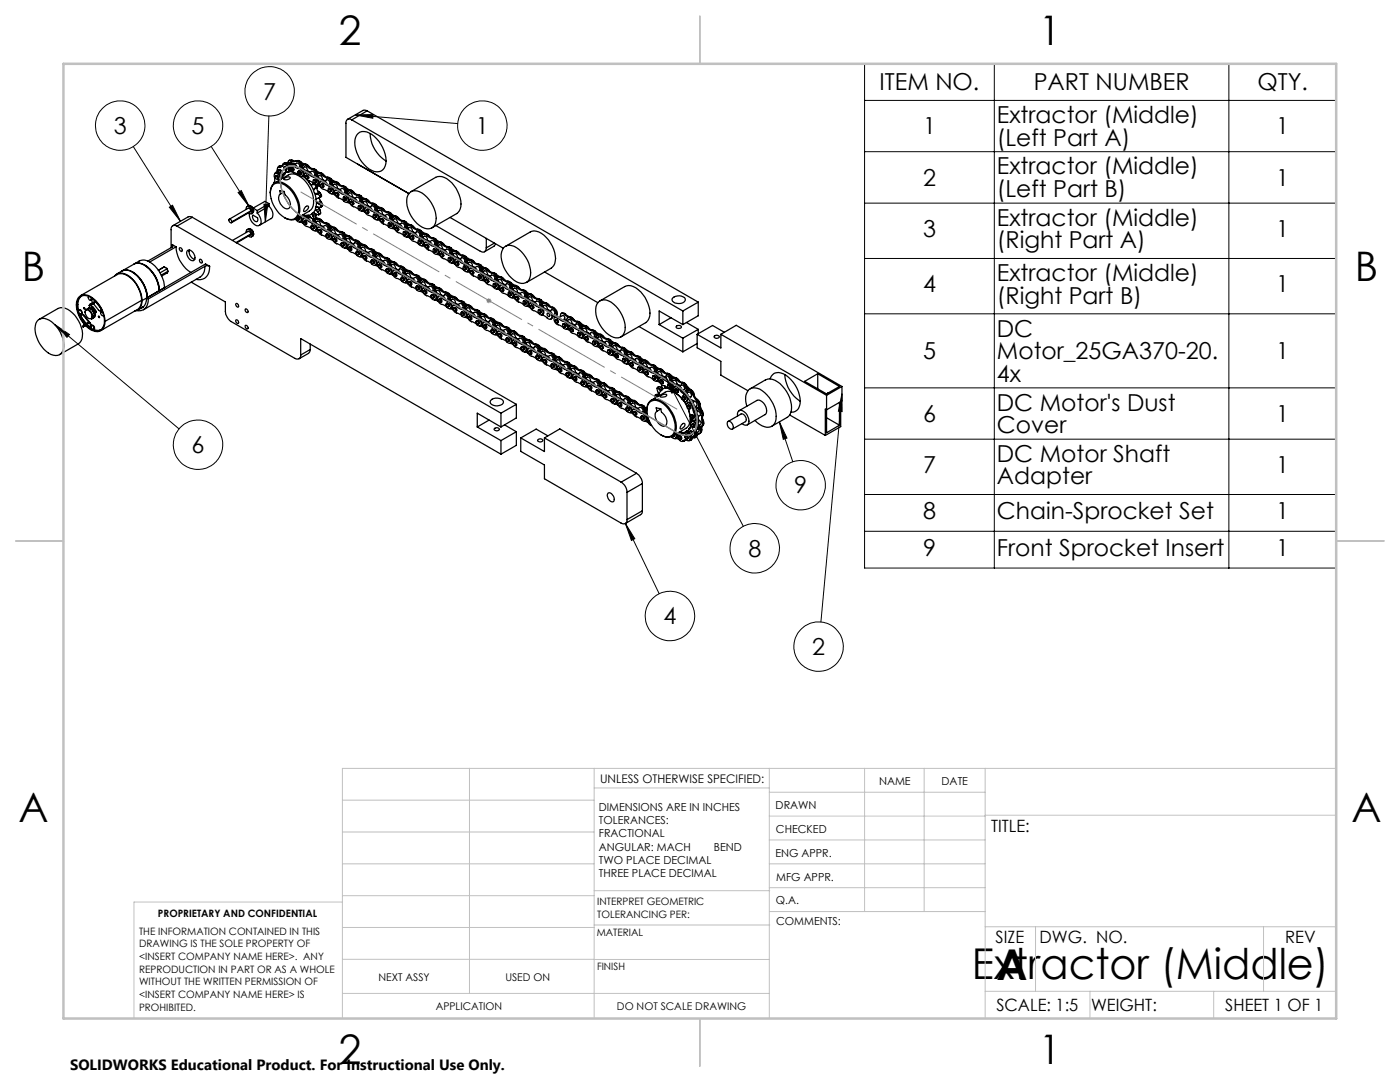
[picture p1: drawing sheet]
<svg xmlns="http://www.w3.org/2000/svg" width="279mm" height="216mm" viewBox="0 0 279 216" stroke-linecap="round" stroke-linejoin="round" font-family="sans-serif">
<defs><g id="words">
<g font-size="8.5">
<text x="194" y="195.4">Extractor (Middle)</text>
<text x="198.9" y="195.5">A</text>
</g>
<g font-size="8.1">
<text x="67.6" y="8.9">2</text>
<text x="207.3" y="8.9">1</text>
<text x="4.4" y="56.2">B</text>
<text x="270.4" y="56.2">B</text>
<text x="3.7" y="164.1">A</text>
<text x="269.7" y="164.1">A</text>
<text x="67.6" y="212.4">2</text>
<text x="207.3" y="212.4">1</text>
</g>
<g font-size="4.7">
<text x="52.5" y="19.9">7</text>
<text x="175.5" y="18">ITEM NO.</text>
<text x="206.3" y="18">PART NUMBER</text>
<text x="250.9" y="18">QTY.</text>
<text x="22.7" y="26.7">3</text>
<text x="38.2" y="26.7">5</text>
<text x="95" y="26.7">1</text>
<text x="184.2" y="26.8">1</text>
<text x="198.9" y="24.6">Extractor (Middle)</text>
<text x="198.9" y="29.1">(Left Part A)</text>
<text x="254.7" y="26.8">1</text>
<text x="198.9" y="34.8">Extractor (Middle)</text>
<text x="184.2" y="37.1">2</text>
<text x="198.9" y="39.3">(Left Part B)</text>
<text x="254.7" y="37.1">1</text>
<text x="184.2" y="47.3">3</text>
<text x="198.9" y="45">Extractor (Middle)</text>
<text x="254.7" y="47.3">1</text>
<text x="198.9" y="49.5">(Right Part A)</text>
<text x="184.2" y="58.3">4</text>
<text x="198.9" y="56.1">Extractor (Middle)</text>
<text x="254.7" y="58.3">1</text>
<text x="198.9" y="60.6">(Right Part B)</text>
<text x="184.2" y="71.7">5</text>
<text x="198.9" y="67.1">DC</text>
<text x="198.9" y="71.7">Motor_25GA370-20.</text>
<text x="254.7" y="71.7">1</text>
<text x="198.9" y="76.2">4x</text>
<text x="198.9" y="81.9">DC Motor's Dust</text>
<text x="184.2" y="84.2">6</text>
<text x="198.9" y="86.4">Cover</text>
<text x="254.7" y="84.2">1</text>
<text x="38.2" y="90.4">6</text>
<text x="184.2" y="94.4">7</text>
<text x="198.9" y="92.1">DC Motor Shaft</text>
<text x="254.7" y="94.4">1</text>
<text x="158.5" y="98.5">9</text>
<text x="198.9" y="96.7">Adapter</text>
<text x="184.2" y="103.6">8</text>
<text x="198.9" y="103.6">Chain-Sprocket Set</text>
<text x="254.7" y="103.6">1</text>
<text x="149.4" y="111">8</text>
<text x="184.2" y="110.9">9</text>
<text x="198.9" y="110.9">Front Sprocket Insert</text>
<text x="254.7" y="110.9">1</text>
<text x="132.4" y="124.6">4</text>
<text x="162.1" y="130.7">2</text>
</g>
<g font-size="3.4">
<text x="197.8" y="166">TITLE:</text>
<text x="198.7" y="188.1">SIZE</text>
<text x="207.5" y="188.1">DWG. NO.</text>
<text x="256.5" y="188.2">REV</text>
<text x="198.8" y="201.7">SCALE: 1:5</text>
<text x="217.7" y="201.8">WEIGHT:</text>
<text x="244.5" y="201.7">SHEET 1 OF 1</text>
</g>
<text font-size="3" x="14" y="213.5">SOLIDWORKS Educational Product. For Instructional Use Only.</text>
<text font-size="2.4" x="119.8" y="156.2">UNLESS OTHERWISE SPECIFIED:</text>
<g font-size="2.2">
<text x="119.5" y="161.8">DIMENSIONS ARE IN INCHES</text>
<text x="154.8" y="161.4">DRAWN</text>
<text x="175.4" y="156.6">NAME</text>
<text x="187.9" y="156.7">DATE</text>
<text x="119.5" y="164.4">TOLERANCES:</text>
<text x="119.5" y="167.1">FRACTIONAL</text>
<text x="154.9" y="166.3">CHECKED</text>
<text x="119.5" y="169.7">ANGULAR: MACH</text>
<text x="119.5" y="172.4">TWO PLACE DECIMAL</text>
<text x="142.5" y="169.7">BEND</text>
<text x="154.8" y="170.9">ENG APPR.</text>
<text x="119.5" y="175">THREE PLACE DECIMAL</text>
<text x="154.9" y="175.7">MFG APPR.</text>
<text x="154.9" y="180.4">Q.A.</text>
<text x="154.9" y="184.6">COMMENTS:</text>
</g>
<g font-size="2.1">
<text x="75.5" y="195.7">NEXT ASSY</text>
<text x="100.9" y="195.7">USED ON</text>
<text x="86.9" y="201.5">APPLICATION</text>
<text x="123.1" y="201.6">DO NOT SCALE DRAWING</text>
</g>
<g font-size="2">
<text x="31.5" y="182.9">PROPRIETARY AND CONFIDENTIAL</text>
<text x="119.2" y="180.6">INTERPRET GEOMETRIC</text>
<text x="119.2" y="183.1">TOLERANCING PER:</text>
<text x="27.8" y="186.5">THE INFORMATION CONTAINED IN THIS</text>
<text x="27.8" y="189">DRAWING IS THE SOLE PROPERTY OF</text>
<text x="27.8" y="191.6">&lt;INSERT COMPANY NAME HERE&gt;. ANY</text>
<text x="119.1" y="186.7">MATERIAL</text>
<text x="27.8" y="194.1">REPRODUCTION IN PART OR AS A WHOLE</text>
<text x="27.8" y="196.6">WITHOUT THE WRITTEN PERMISSION OF</text>
<text x="119.1" y="193.5">FINISH</text>
<text x="27.8" y="199.1">&lt;INSERT COMPANY NAME HERE&gt; IS</text>
<text x="27.8" y="201.7">PROHIBITED.</text>
</g>
</g></defs>
<g fill="none" stroke="#000" stroke-width=".25">
<path d="M53.9 38.5a1.84 1.84 0 0 1 .8-1.9 1.84 1.84 0 0 1 2.1 .1 6.1 6.1 0 0 1 2.9 6 1.72 1.72 0 0 1-2.8 .8l-.1-.1M54.6 36.8a2.28 2.28 0 0 1 2.7 .5 5.6 5.6 0 0 1 2.1 5.6 1.63 1.63 0 0 1-2.7 .5 6 6 0 0 1-2.7-5.5l.2-.5zM54.8 36.5l2.8-1.6a2.28 2.28 0 0 1 2.5 .5 5.8 5.8 0 0 1 2.2 6.1l-.6 .6-2.7 1.6 .2 .3a.54 .54 0 0 0 .8 .2l.1-.2-.2-.8M54.9 34.6l.2-.1a1.04 1.04 0 0 1 1 1.2M55 35.1a.39 .39 0 0 1 .5 .2 .39 .39 0 0 1-.1 .5 .43 .43 0 0 0 0-.5 .43 .43 0 0 0-.4-.2zM55 35.2a.28 .28 0 0 1 .4 .2 .28 .28 0 0 1-.3 .3zM55.4 34l-.6 .7M55.6 34a.28 .28 0 0 1 .4 .1 .28 .28 0 0 1-.2 .4l-.2-.3zM55.6 33.9a.37 .37 0 0 1 .5 .1 .37 .37 0 0 1-.1 .5 .42 .42 0 0 0-.4-.6zM55.7 33.4l.4-.1a.72 .72 0 0 1 .7-.4 .72 .72 0 0 1 .6 .4 .62 .62 0 0 1-.1 1l-.5 .1-.3 .3M55.7 33.4h-.2a.99 .99 0 0 0 .9 1.5l.1-.2M55.8 38l.9 .2 .2 .7 .8 1a1.16 1.16 0 0 1-.3 1.8 2.11 2.11 0 0 1-1.6-2.9l.2-.1z"/>
<path d="M55.9 33.3l-.2 .1M55.9 35.8l-.1-.7a.65 .65 0 0 0-1-.4v1.4l-.2 .5M56.1 33.2h-.5l-.1 .2 .4-.1M56.2 33.2l-.3 .1M56.3 33.2l-.3-.1-.4 .1M56.3 33.1h.1M56.6 32.8l.2-.1a.99 .99 0 0 1 .8 1.5l-.2 .1M56.6 34.9l-.4 .8M56.7 32.6l-.4 .5M56.7 35.6a1.04 1.04 0 0 1 1.2-.1 .91 .91 0 0 1-1.3 .2zM56.7 33.3a.39 .39 0 0 1 .5 .2 .39 .39 0 0 1-.1 .5 .44 .44 0 0 0-.4-.7zM56.7 33.4a.33 .33 0 0 1 .3 .2 .33 .33 0 0 1-.1 .3l-.3-.3z"/>
<path d="M56.7 34.7l-.3 .2M56.7 34.7h-.2M56.7 38.3l-.7 .4M56.8 34.5l-.2 .4M56.8 34.8l-.2 .2-.2 .6M56.8 34.8l-.2 .1M56.8 32.5l-.2 .2M56.9 34.4l-.2 .3M57 34.4l-.2 .4M57 34.4h.1M57.1 32.6h-.4l-.2 .2M57.1 32.6l.4 .2 .6-.1"/>
<path d="M57.3 32.5l.4 .2 .6-.1M57.3 32.5l-.6 .1M57.3 32.5l-.2 .1M57.4 32.5h-.1M57.5 32.6l.5-.2 .3 .2M58 32.9a.52 .52 0 0 1 .7 .1M58 33.5a.3 .3 0 0 1 .4 .2 .3 .3 0 0 1-.2 .3l-.2-.2zM58.1 33.4a.44 .44 0 0 0 .4 .7M58.1 32.1h-.5l-.2 .4M58.1 32.1l.5 .1h.4M58.1 33.4a.39 .39 0 0 1 .5 .2 .39 .39 0 0 1-.1 .5M58.1 33.4a.43 .43 0 0 1 .4 .2 .43 .43 0 0 1 0 .5"/>
<path d="M58.1 32.7a.82 .82 0 0 1 .9 .5M58.1 31.9l.5 .2M58.2 34.3h-.8M58.2 32l.5 .1h.5M58.2 32l-.6 .1M58.2 32l-.1 .1M58.3 32.6a1.05 1.05 0 0 1 1 .8M58.3 32.6l-.2 .1M58.5 34.1h.1M58.6 33.1l-.3-.2h-.4a1.13 1.13 0 0 0 1.1 1.6l.9 .6h.4a1.04 1.04 0 0 0-.7-1.5M58.6 33.1l.5 .4 .5 .1M58.7 33l.4 .3 .7 .2"/>
<path d="M58.7 33l-.1 .1M58.9 32.7a.6 .6 0 0 1 .7 0 .6 .6 0 0 1 .3 .6M59 32.2a1.16 1.16 0 0 1 1.2 1.2M59.2 32.1a1.12 1.12 0 0 1 1.1 1M59.2 32.1l-.2 .1M59.5 34.3a.28 .28 0 0 1 .4 .1 .28 .28 0 0 1-.2 .4zM59.5 32l.5 .2M59.5 34.1a.42 .42 0 0 0 0 .5 .42 .42 0 0 0 .4 .2M59.5 34.1a.39 .39 0 0 1 .6 .2 .39 .39 0 0 1-.2 .5M59.5 34.1a.44 .44 0 0 1 .4 .7M59.8 33.5a1.07 1.07 0 0 1 .7 1.6l-.2 .1M59.8 33.5l-.2 .1"/>
<path d="M59.9 34.8h.1M60 32.2l.7 .5 .4 .1M60 32.2l-.1 .1M60.1 32.6l.5 .2M60.3 35.2h.1M60.3 33.4h.1M60.3 33.4l.1 .1M60.3 35.2l.6 .3M60.3 33.7l1 .6M60.4 33.5l.4-.2 .3 .1 .2 .7M60.5 33.6a.58 .58 0 0 0-1-.1 .54 .54 0 0 1 .8 .2M60.5 33.6l1 .6"/>
<path d="M60.5 33.6l-.2 .1M60.5 32.9l.4-.1 .5 .3M60.9 34.5a.57 .57 0 0 1 .9 .1M61 35.1a.28 .28 0 0 1 .4 .2 .28 .28 0 0 1-.2 .3l-.2-.3zM61.1 32.8h.2l.5 .6M61.1 35a.37 .37 0 0 1 .5 .2 .37 .37 0 0 1-.1 .5 .42 .42 0 0 0-.4-.7zM61.1 32.8h-.1M61.2 33.2a.55 .55 0 0 0-.8-.2l-.1 .4M61.2 33.2l1 .6M61.3 34.3l.5 .3 .2 .3M61.4 33.1l1 .6M61.4 36l.2 .3"/>
<path d="M61.4 33.1l-.2 .1M61.5 34.2a1.2 1.2 0 0 1 .8 .9M61.5 34.2l-.2 .1M61.6 36.1l.7 .2 .4 .4M61.6 34.7l-.7-.2a1.06 1.06 0 0 0 .7 1.6M61.6 34.7l.5 .5 .6 .1M61.6 36.3l.3 .5M61.6 36.1v.2M61.8 34.6l.4 .4 .6 .2M61.8 34.6l-.2 .1M61.8 34.4l.4-.2a.68 .68 0 0 1 .6 .9M61.9 36.8l.7 1.2"/>
<path d="M61.9 36.8l.3 .1M62.2 33.8a1.39 1.39 0 0 1 1 1.3M62.4 33.7a1.3 1.3 0 0 1 .9 1.1M62.4 33.7l-.2 .1M62.5 36.8l.4 .1M62.5 36a.27 .27 0 0 1 .4 .1 .27 .27 0 0 1-.2 .4zM62.5 33.7l.5 .2M62.5 36.8l-.3 .1M62.5 35.2a.54 .54 0 0 1 .8 .2M62.5 35.2l.2-.1a.54 .54 0 0 1 .8 .2M62.5 35.9a.39 .39 0 0 1 .6 .1 .39 .39 0 0 1-.2 .5 .44 .44 0 0 0-.4-.6zM62.6 38l.2 .5"/>
<path d="M62.6 36.6l-.4 .3M62.7 35.3l.6 .6a.62 .62 0 0 1-.2 1l-.4-.2M62.7 37.7l-.1 .3M62.7 36.7l-.2 .1M62.8 38.5l.3 1.3M62.8 38.5l.2 .2M62.8 35.2l.5 .3a.82 .82 0 0 1 0 1.4M62.8 35.2l-.1 .1M62.9 37.6l-.2 .1M63 36.9l.1 .2M63 33.9l.4 .4 .7 .2M63 38.7l.3 .1"/>
<path d="M63 33.9l-.1 .1M63.1 39.8v.4M63.1 37.1l-.2 .5M63.1 37.1l.3-.1v.3M63.1 34.3l.6 .2M63.2 36.9h.1M63.3 36.9l.6 .3M63.3 35.4l1 .6M63.3 38.8l.5 .2M63.3 37.4v.5l.4 .4M63.3 37.4l-.6 .3M63.4 35.2l.4-.2 .3 .2 .2 .7"/>
<path d="M63.4 37.3l-.5 .3M63.4 37.3l-.1 .1M63.5 35.3l1 .6M63.5 35.3l-.2 .1M63.6 34.5h.3l.5 .3M63.6 34.5l-.1 .1M63.7 38.3l-.7 .4M63.7 38.3l.2 .2M63.7 39.5l.3 .6M63.8 39l.1 .3M63.9 38.5l.2 .3M63.9 38.5l-.6 .3"/>
<path d="M63.9 39.3l-.8 .5M63.9 36.3a.57 .57 0 0 1 .9 .1M64 36.8a.28 .28 0 0 1 .4 .2 .28 .28 0 0 1-.2 .4l-.2-.3zM64.1 36.8a.37 .37 0 0 1 .5 .1 .37 .37 0 0 1-.1 .5 .42 .42 0 0 0-.4-.6zM64.1 38.8l.1 .3M64.1 34.5l.7 .6M64.1 38.8l-.3 .2M64.1 34.5h-.1M64.2 39.1l-.5 .4M64.2 39.1l-.3 .2M64.2 34.9a.55 .55 0 0 0-.8-.2l-.1 .5M64.2 34.9l1 .6"/>
<path d="M64.3 36l.7 .6M64.4 34.8l1 .6M64.4 34.8l-.2 .1M64.5 35.9l.4 .3 .4 .6M64.5 35.9l-.2 .1M64.6 36.5l-.7-.2a1.19 1.19 0 0 0 1.1 1.6l.9 .7h.4a1.04 1.04 0 0 0-.6-1.5M64.6 36.5l.5 .4 .6 .2M64.8 36.4l.4 .3 .6 .3M64.8 36.4l-.2 .1M64.8 36.1l.4-.2a.65 .65 0 0 1 .6 .9M65.2 35.5a1.3 1.3 0 0 1 .9 1.3M65.4 35.4a1.3 1.3 0 0 1 .9 1.1"/>
<path d="M65.4 35.4l-.2 .1M65.4 35.4l.6 .2M65.5 37.7a.27 .27 0 0 1 .4 .2 .27 .27 0 0 1-.2 .3zM65.5 37.6a.39 .39 0 0 1 .5 .2 .39 .39 0 0 1-.1 .5 .44 .44 0 0 0-.4-.7zM65.8 37l.5 .3a.82 .82 0 0 1 0 1.3M65.8 37l-.1 .1M66 35.6l.4 .4 .7 .2M66 35.6l-.1 .1M66.1 36l.5 .3M66.2 38.7l.7 .2M66.3 37.1l1 .6M66.4 37l.3-.2h.3l.2 .3 .1 .5"/>
<path d="M66.4 37a.58 .58 0 0 0-.9-.1h.3l.5 .2M66.4 37l1.1 .6M66.4 37l-.1 .1M66.6 36.3l.3-.1 .5 .3M66.6 36.3l-.1 .1M66.9 38a.57 .57 0 0 1 .9 .1M67 38.5a.37 .37 0 0 1 .5 .1 .37 .37 0 0 1-.1 .5 .42 .42 0 0 0-.4-.6zM67 38.6a.28 .28 0 0 1 .4 .1 .28 .28 0 0 1-.2 .4l-.2-.3zM67.1 36.2l.7 .6M67.1 36.2l-.1 .1M67.2 36.6a.55 .55 0 0 0-.8-.1l-.1 .4M67.2 36.6l1 .6"/>
<path d="M67.3 37.7l.7 .6M67.4 36.5l1 .6M67.4 36.5l-.2 .1M67.5 37.6l.4 .3 .4 .7M67.5 37.6l-.2 .1M67.6 38.2l-.7-.2a1.18 1.18 0 0 0 1.1 1.7l.9 .6 .4 .1a1.03 1.03 0 0 0-.7-1.6M67.6 38.2l.6 .5 .4 .1M67.8 38.1l.6 .5 .4 .1M67.8 38.1l-.2 .1M67.8 37.8l.4-.2a.69 .69 0 0 1 .6 .9M68.2 37.2a1.42 1.42 0 0 1 .9 1.4M68.4 37.1a1.46 1.46 0 0 1 .9 1.2"/>
<path d="M68.4 37.1l-.2 .1M68.4 37.1l.6 .3M68.5 39.5a.27 .27 0 0 1 .4 .1 .27 .27 0 0 1-.2 .4zM68.5 39.3a.39 .39 0 0 1 .5 .2 .39 .39 0 0 1-.1 .5 .44 .44 0 0 0-.4-.7zM68.8 38.7a.96 .96 0 0 1 .8 .7 .96 .96 0 0 1-.3 1M68.8 38.7l-.2 .1M69 37.4l.4 .3 .7 .3M69 37.4h-.1M69.1 37.7l.5 .3M69.3 38.9l1 .6M69.4 38.7l.3-.2h.3l.2 .3 .1 .5M69.4 38.8a.58 .58 0 0 0-.9-.2h.3l.5 .3"/>
<path d="M69.4 38.8l1.1 .6M69.4 38.8l-.1 .1M69.6 38h.3l.5 .2M69.6 38l-.1 .1M69.9 39.7a.57 .57 0 0 1 .9 .1M70.1 38l.7 .6M70.1 38h-.1M70.2 38.3a.55 .55 0 0 0-.8-.1l-.1 .4M70.2 38.3l1 .6M70.2 23.9a.7 .7 0 0 0-.8-.1 .7 .7 0 0 0-.4 .8v6.8l12.6 7.2M70.2 23.9l66.1 38.2M70.3 39.5l.7 .6"/>
<path d="M70.4 38.2l1 .6M70.4 38.2l-.2 .1M70.5 39.4l.4 .3 .4 .6M70.5 39.4l-.2 .1M70.6 39.9l-.3-.1-.4-.1a1.18 1.18 0 0 0 1.1 1.7l.9 .7h.4a1.03 1.03 0 0 0-.7-1.6M70.6 39.9l.5 .5 .5 .1M70.8 39.8l.5 .5 .5 .1M70.8 39.8l-.2 .1M70.8 39.5l.4-.2a.69 .69 0 0 1 .6 1M71.2 38.9l.7 .6 .2 .8M71.4 38.8l.7 .6 .2 .6M71.4 38.8l-.2 .1"/>
<path d="M71.4 38.8l.6 .3M71.5 26.6a2.19 2.19 0 0 1 2.7 .2 6.5 6.5 0 0 1 2.7 6.3 1.73 1.73 0 0 1-2.7 .9 6.4 6.4 0 0 1-3.2-6.6zM72 39.1l.4 .3 .7 .3M72 39.1l-.1 .1M72.1 39.4l.5 .3M72.6 39.7h.3l.4 .3M72.6 39.7l-.1 .1M73.1 39.7l.7 .6M73.1 39.7h-.1M73.3 22.1l-.5-.1h-.4l-3 1.8M73.3 22.1l-3.1 1.8M73.3 22.1l66 38.2"/>
<path d="M73.3 40l1.1 .6M73.3 40l-.1 .1M73.9 26.6a6.7 6.7 0 0 0 3.1 5.5M81.7 38.6a2.11 2.11 0 0 1 3 .3 6 6 0 0 1 2.2 5.7 1.68 1.68 0 0 1-2.7 .7 6.2 6.2 0 0 1-3-5.9zM82 38.2l5-2.8a2.43 2.43 0 0 1 2.7 .7 6 6 0 0 1 2.1 5.6l-.6 .9-5 2.9M16.1 59l7.3-4.2a2.22 2.22 0 0 1 2.5 .5 6.5 6.5 0 0 1 2.4 4.6M16.3 59.1h-.1a2.02 2.02 0 0 0-.7 1.7M17.7 59.2v-.1a.46 .46 0 0 0 0 .6 .46 .46 0 0 0 .5 .1v-.1M18.1 59.3l.1 .4M18.3 59.4v.3M18.3 59.7l-.2 .2M18.3 59.7h-.1"/>
<path d="M18.6 59.7h-.2M18.8 59.9l-.2-.2-.2 .1 .1 .6M18.8 59.9l1.2 1.5M18.8 59.9h.1M22.9 55.1a1.83 1.83 0 0 1 2.5-.2 6.6 6.6 0 0 1 3 5.1M23.3 54.7a2.66 2.66 0 0 1 4.1 .4l.9 1.1a5.9 5.9 0 0 1 1.1 3.2M24.3 54.1a2.26 2.26 0 0 1 2.7 .5 6.7 6.7 0 0 1 2.4 4.8M24.4 54l2.3-1.3a2.27 2.27 0 0 1 2.6 .6 6.3 6.3 0 0 1 2.4 4.7M26.4 54.3a6.4 6.4 0 0 1 3 5.1M26.8 52.7a2.7 2.7 0 0 1 4.1 .4l1.2 1.7a5.5 5.5 0 0 1 .7 2.6l-1 .6a6.1 6.1 0 0 0-3.9-5.5h-.5zM28.3 59.9a2.03 2.03 0 0 1-.9 1.9l-7.3 4.2M28.3 59.9l-7.3 4.2"/>
<path d="M28.4 60a1.82 1.82 0 0 1-1.5 2.1M28.8 52.9h.1M28.9 52.9a6.4 6.4 0 0 1 2.8 5.1M29.2 59.5a1.89 1.89 0 0 1-1 2M29.2 59.5l.4 .2M29.4 59.4l-1 .6M29.4 59.4h.1M29.6 59.7a1.96 1.96 0 0 1-2.3 2.3M31.7 58l-2.3 1.4M31.7 58h.1M32.7 53.3l.6 .3M32.7 53.3h.1"/>
<path d="M32.7 53.3l-1.1 .6M33.3 53.5l.2 .6M33.3 53.6v.1M33.3 53.7l.2 .5M33.3 53.7l-1.3 .7M33.5 54.1l-.2 .4M33.5 54.2l-.2 .3-1 .6M33.5 54.2l-1.3 .7M33.5 54.1v.1M34.3 48.8a.29 .29 0 0 1 .2 .3 .29 .29 0 0 1-.2 .2M34.3 48.8l.8 .4M34.3 49.3l-4.8 2.8"/>
<path d="M34.3 48.8v.5M35.1 49.2a6.3 6.3 0 0 0 3 5.2M35.1 49.2l-5.2 3.1M35.3 45.1a.71 .71 0 0 0-.8-.1 .71 .71 0 0 0-.4 .8v3.6M35.3 45.1l64.7 37.3M35.8 49.5a.41 .41 0 0 1 .5 .2 .41 .41 0 0 1-.1 .5l-.3-.3zM37.4 50.1a.92 .92 0 0 1 1.3 .6 .94 .94 0 0 1-.1 1.3 1.57 1.57 0 0 1-1.2-1.9zM37.8 49.9a1.57 1.57 0 0 0 1.1 1.9M38.2 56.3l6.8 4v1.9a2.72 2.72 0 0 0 1.1 2l12.7 7.3a.71 .71 0 0 0 .9 .1 .71 .71 0 0 0 .3-.8M38.4 43.4l-.5-.2-.4 .1-3 1.7M38.4 43.4l-3.1 1.7M38.4 43.4l64.6 37.3"/>
<path d="M39.9 51.8a.44 .44 0 0 1 .4 .2 .44 .44 0 0 1-.1 .5l-.3-.3zM40.9 53.1l.3-.1 .6 .1M40.9 53.1a2.4 2.4 0 0 1-1 2.2l-11.3 6.5M40.9 53.1l-11.3 6.6M41.8 53.1a2.2 2.2 0 0 1-2.7 2.6M41.8 53.1l-.8-.4-11.8 6.8M45.8 43.7a.42 .42 0 0 1 .4 .3 .42 .42 0 0 1-.1 .5l-.4-.4zM49.2 41.8a.39 .39 0 0 1 .3-.6 1.15 1.15 0 0 1 .8 1.1M49.2 46.4v-.4l.1-.2a1.01 1.01 0 0 1 1 1.1M49.6 41.1h.4M49.6 45.7h.4M49.6 41.1a1.01 1.01 0 0 1 1 1"/>
<path d="M49.6 45.7a1.01 1.01 0 0 1 1 1M49.6 41.1l-.3 .1M49.6 45.7l-.3 .1M50 42.1l-.2-.4-.3-.1-3.7 2.1M50 42.1v.2l-3.8 2.1M50 46.7l-.2-.4-.3-.1-3.1 1.8M50 46.7v.2l-2.8 1.6M50 42.1l-3.8 2.2M50 46.7l-2.9 1.7M50.1 41.1l.4 .5 .1 .5M50.1 45.7l.3 .4 .2 .6M50.3 41.3l.3 .4"/>
<path d="M50.3 45.9l.3 .5M50.3 42.3l-.1 .4-.6-.2M50.3 46.9v.2a.39 .39 0 0 1-.7 0M50.4 42.5l-.2 .2M50.4 47.1l-.2 .2M50.5 42.9l.9 .6 .1 .3-.2 .4a.88 .88 0 0 1-.8-1.3zM50.5 41.5l.8 .5M50.5 41.5v.2M50.6 42.1l-.2 .4M50.6 46.7l-.2 .4M50.6 42.1l-.3 .2M50.6 46.7l-.3 .2"/>
<path d="M50.6 42.1h.1M50.6 46.7h.1M51.3 42.5a2.12 2.12 0 0 1 .7 2.2 .82 .82 0 0 1-1.4 0 2.46 2.46 0 0 1-.8-2.1M51.3 42v.5M53.7 41.1a1.69 1.69 0 0 1 .4 2.5l-2.3 1.4M53.7 41.1l-2.4 1.4M53.7 40.6l-2.4 1.4M53.7 40.6v.5M53.7 40.6l-.8-.4-2.4 1.3M59.4 43.5l.1 .4h-.1l-.3-.3M59.6 43.3l.2 .4-.3 .2 .2-.1-.2-.4M59.9 44.3l.6 .3"/>
<path d="M60 43.1l.1 .2a.61 .61 0 0 1-.2 1M60.1 43l.8 .4M60.4 42.9l.7 .4M60.4 42.9l.8 .1M60.5 43.6a.57 .57 0 0 1 .9 .1M60.6 44.2a.33 .33 0 0 1 .4 .2 .33 .33 0 0 1-.1 .4l-.3-.2zM60.7 44.1a.39 .39 0 0 1 .5 .2 .39 .39 0 0 1-.1 .5 .39 .39 0 0 0 0-.5 .39 .39 0 0 0-.5-.1v.1M60.9 41.4l.6-.3a.81 .81 0 0 1-.8 1.1l-.1-.1zM60.9 43.4l.8 .6M61.1 43.3a1.32 1.32 0 0 1 .9 .9M61.1 43.3l-.2 .1M61.2 43.3h.1"/>
<path d="M61.2 43.9l-.7-.3a1.19 1.19 0 0 0 1.1 1.7l.5 .3a.59 .59 0 0 0 .9 .3l.1-.3a1.22 1.22 0 0 0-.8-1.1M61.2 43.9l.4 .3 .7 .3M61.2 43v.3M61.4 43.7l.4 .4 .6 .3M61.4 43.7l-.2 .2M61.6 43h-.4M61.6 43l.7 .6 .2 .1 .2-.1M61.6 43l-.4 .3M61.8 43.3v-.1l-.4 .2M62.1 45.1a.27 .27 0 0 1 .4 .1 .27 .27 0 0 1-.2 .4zM62.2 45a.39 .39 0 0 1 .5 .1 .39 .39 0 0 1-.2 .5 .4 .4 0 0 0 0-.4 .4 .4 0 0 0-.4-.2v.2M62.3 42.7l-.7 .3"/>
<path d="M62.3 42.7l.1 .3M62.4 43l.1 .3M62.4 43.7v.5M62.4 44.4a1.01 1.01 0 0 1 .7 1.5l-.2 .1M62.4 44.4l-.1 .1M62.5 43.3l.2 .3M62.5 42.4l-.2 .3M62.5 42.4l1.1 .5M62.7 43.7l.1 .5M62.8 46l.7 .3M62.9 43.6v.3M62.9 44.5l.5 .4 .5 .2"/>
<path d="M62.9 42.7l-.5 .3M63 41.7l-.5 .7M63 41.7l.1 .3M63 44.3l.3-.2 .4 .2 .3 .7M63 43.5l.3 .2M63 42.8v.1M63 42.9v.6l-.3 .1M63 43.4l.7 .2M63 42.9l-.5 .4M63.1 41.3l-.1 .4M63.1 41.3h1M63.1 44.4l-.5-.2-.4 .1h.2l.5 .2"/>
<path d="M63.1 44.4l.5 .4 .5 .2M63.1 44.4l-.2 .1M63.1 42l.3 .3M63.1 40.2v1.1M63.1 40.2l.3 .3M63.3 43.7l.2-.1 .5 .3M63.3 43.7l-.2 .1M63.4 42.3l.3 .4M63.4 40.5l.2 .2M63.5 45.4a.57 .57 0 0 1 .9 .1M63.6 40.7l.5 .3M63.6 41.3l.1 .3"/>
<path d="M63.6 45.9a.28 .28 0 0 1 .4 .2 .28 .28 0 0 1-.2 .4l-.2-.2zM63.7 45.9a.39 .39 0 0 1 .5 .1 .39 .39 0 0 1-.1 .5 .39 .39 0 0 0 0-.4 .39 .39 0 0 0-.5-.2v.1M63.7 42.7l-.1 .2M63.7 43.6l.3 .1 .4 .5M63.7 43.6l-.1 .1M63.7 41.6l-.6 .4M63.7 41.6l.2 .3M63.8 44a.57 .57 0 0 0-.8-.1l-.1 .4M63.8 44l1 .6M63.9 41.9l.1 .6M63.9 41.9l-.5 .4M63.9 45.1l.7 .6"/>
<path d="M64 42.5l-.4 .4M64 43.9l.6 .5 .4 .1M64 40.1l-.6 .4M64 40.1l.2 .3M64 42.5l-.3 .2M64 43.9l-.2 .1M64.1 41v.3M64.1 45l.5 .3 .3 .6M64.1 45l-.2 .1M64.2 40.4l.2 .5M64.2 40.4l-.6 .3M64.2 45.6l-.7-.2a1.19 1.19 0 0 0 1.1 1.6l.9 .7h.4a1.01 1.01 0 0 0-.6-1.5"/>
<path d="M64.2 45.6l.4 .3 .7 .3M64.4 40.9l-.1 .2-.2 .2M64.4 45.5l.4 .3 .6 .3M64.4 40.9l-.3 .1M64.4 45.5l-.2 .1M64.5 45.2l.3-.2a.68 .68 0 0 1 .6 .9M64.8 44.6a1.3 1.3 0 0 1 1 1.3M65 44.5a1.3 1.3 0 0 1 .9 1.1M65 44.5l-.2 .1M65.1 46.8a.27 .27 0 0 1 .4 .2 .27 .27 0 0 1-.2 .3zM65.1 44.5l.6 .2M65.2 46.7a.39 .39 0 0 1 .4 .2 .39 .39 0 0 1-.1 .5 .4 .4 0 0 0 0-.5 .4 .4 0 0 0-.4-.1v.1"/>
<path d="M65.4 46.1a1.07 1.07 0 0 1 .7 1.5l-.2 .1M65.4 46.1l-.1 .1M65.7 44.7l.3 .4 .7 .3M65.7 44.7l-.2 .1M65.8 45.1l.5 .3M65.8 47.8l.7 .2M65.9 46.2l.5 .5 .5 .1M66 46.1l.3-.2h.3l.3 .3 .1 .5M66 46.1l-.4-.2-.4 .1 .5 .1 .2 .1M66 46.1l.6 .5 .5 .1M66 46.1l-.1 .1M66.3 45.4h.4l.3 .2"/>
<path d="M66.3 45.4l-.2 .1M66.5 47.1a.57 .57 0 0 1 .9 .1M66.6 47.7a.28 .28 0 0 1 .4 .1 .28 .28 0 0 1-.2 .4l-.2-.2zM66.7 47.6a.38 .38 0 0 1 .5 .2 .38 .38 0 0 1-.2 .5 .39 .39 0 0 0 0-.5 .39 .39 0 0 0-.4-.1v.1M66.7 45.4h.3l.4 .6M66.7 45.4h-.1M66.8 45.7l-.5-.3a.44 .44 0 0 0-.4 .6M66.8 45.7l1 .6M66.9 46.8l.7 .6M67 45.6l.5 .4 .5 .2M67 45.6l-.2 .1M67.1 46.7l.5 .3 .3 .7"/>
<path d="M67.1 46.7l-.2 .1M67.2 47.3l-.7-.2a1.19 1.19 0 0 0 1.1 1.7l.9 .6 .4 .1a1.01 1.01 0 0 0-.6-1.6M67.2 47.3l.4 .4 .7 .2M67.4 47.2l.4 .4 .6 .2M67.4 47.2l-.2 .1M67.5 46.9l.3-.2a.68 .68 0 0 1 .6 .9M67.8 46.3a1.42 1.42 0 0 1 1 1.4M68 46.2a1.3 1.3 0 0 1 .9 1.2M68 46.2l-.2 .1M68.1 46.2l.6 .3M68.1 48.6a.27 .27 0 0 1 .4 .1 .27 .27 0 0 1-.2 .4zM68.2 48.4a.39 .39 0 0 1 .4 .2 .39 .39 0 0 1-.1 .5 .4 .4 0 0 0 0-.5 .4 .4 0 0 0-.4-.1v.1"/>
<path d="M68.4 47.8a1.07 1.07 0 0 1 .7 1.6l-.2 .1M68.4 47.8l-.1 .1M68.7 46.5l.3 .3 .7 .3M68.7 46.5h-.2M68.8 46.8l.5 .3M68.8 49.5l.7 .3M68.9 48l.5 .4 .5 .2M69 47.8l.3-.2h.3l.2 .3 .1 .5M69 47.9l-.4-.3-.4 .2h.5l.2 .2M69 47.9l.6 .4 .5 .2M69 47.9l-.1 .1M69.2 40.4l.7 .2"/>
<path d="M69.3 47.1h.2l.5 .2M69.3 47.1l-.2 .1M69.5 48.8a.57 .57 0 0 1 .9 .1M69.6 49.3a.39 .39 0 0 1 .6 .2 .39 .39 0 0 1-.2 .5 .39 .39 0 0 0 0-.5 .39 .39 0 0 0-.4-.1v.1M69.6 49.4a.33 .33 0 0 1 .4 .2 .33 .33 0 0 1-.1 .4l-.3-.2zM69.7 47.1l.7 .6M69.7 47.1h-.1M69.8 47.4l-.5-.2a.49 .49 0 0 0-.4 .5M69.8 47.4l1 .6M69.9 48.6l.7 .6M70 47.3l.5 .5 .5 .1M70 47.3l-.2 .1"/>
<path d="M70 40.2a.37 .37 0 0 1 .5 .1 .37 .37 0 0 1-.1 .6 .42 .42 0 0 0-.4-.7zM70 40.3a.33 .33 0 0 1 .4 .2 .33 .33 0 0 1-.1 .4l-.3-.3zM70.1 48.5l.5 .3 .3 .6M70.1 48.5l-.2 .1M70.2 49l-.7-.2a1.16 1.16 0 0 0 1.1 1.7l.9 .7h.4a1.04 1.04 0 0 0-.7-1.6M70.2 49l.5 .5 .5 .1M70.4 48.9l1 .7M70.4 48.9l-.2 .1M70.4 48.6l.4-.1a.68 .68 0 0 1 .6 .9M70.8 48l.7 .6 .3 .8M71 47.9l.7 .6 .2 .6M71 47.9l-.2 .1"/>
<path d="M71 47.9l.6 .3M71.1 50.3a.28 .28 0 0 1 .4 .1 .28 .28 0 0 1-.2 .4l-.2-.3zM71.2 50.2a.39 .39 0 0 1 .4 .1 .39 .39 0 0 1-.1 .5 .4 .4 0 0 0 0-.4 .4 .4 0 0 0-.4-.2v.1M71.4 49.6a1.06 1.06 0 0 1 .7 1.5l-.2 .1M71.4 49.6h-.2M71.5 41.1a.3 .3 0 0 1 .4 .2 .3 .3 0 0 1-.2 .4l-.2-.3zM71.5 41.1a.39 .39 0 0 1 .5 .1 .39 .39 0 0 1-.1 .5 .44 .44 0 0 0-.4-.6zM71.6 48.2l.4 .3 .7 .3M71.6 48.2l-.1 .1M71.7 48.5l.5 .4M71.8 40.4a.95 .95 0 0 1 .8 .7 .95 .95 0 0 1-.3 1M71.8 40.4l-.2 .1"/>
<path d="M71.8 51.2h.1M71.9 49.7l.5 .4 .5 .2M71.9 51.2l.6 .3M71.9 49.5l.4-.2 .3 .1 .2 .2 .1 .6M72 49.6l-.4-.2-.4 .1h.2l.5 .2M72 49.6l.6 .4 .5 .2M72 49.6l-.1 .1M72.2 42.1l.7 .3M72.2 48.9h.5l.3 .2M72.2 40.6l1.1 .6M72.2 48.9l-.1 .1M72.3 40.4l.4-.2 .3 .1 .2 .2 .1 .6"/>
<path d="M72.4 40.5l-.4-.3-.5 .2 .3-.1 .4 .3M72.4 40.5l1.1 .6M72.4 40.5l-.2 .1M72.5 50.6a.53 .53 0 0 1 .8 .1M72.6 51a.39 .39 0 0 1 .6 .2 .39 .39 0 0 1-.2 .5 .39 .39 0 0 0 0-.4 .39 .39 0 0 0-.4-.2v.1M72.6 51.1a.33 .33 0 0 1 .4 .2 .33 .33 0 0 1-.1 .4l-.3-.3zM72.7 48.8l.7 .6M72.7 48.8l-.1 .1M72.8 49.2l-.5-.3a.49 .49 0 0 0-.4 .6M72.8 49.2l1 .6M72.9 50.3l.7 .6M72.9 41.5a.53 .53 0 0 1 .8 .1"/>
<path d="M73 49.1l1 .6M73 42.1a.29 .29 0 0 1 .3 .1 .29 .29 0 0 1 0 .4zM73 49.1l-.2 .1M73 41.9a.37 .37 0 0 1 .5 .2 .37 .37 0 0 1-.1 .5 .42 .42 0 0 0-.4-.7zM73.1 50.2l.5 .3 .3 .6M73.1 50.2l-.2 .1M73.2 40.1a.49 .49 0 0 0-.5-.3 .49 .49 0 0 0-.5 .3v.3M73.2 40.1l1 .6M73.2 50.8l-.2-.2h-.5a1.16 1.16 0 0 0 1.1 1.6l.9 .7h.4a1.03 1.03 0 0 0-.7-1.5M73.2 50.8l.5 .4 .5 .2M73.3 41.2l.7 .6M73.3 50.7l1.1 .6"/>
<path d="M73.3 50.7l-.1 .1M73.4 50.4l.4-.2a.68 .68 0 0 1 .6 .9M73.5 41.1l.4 .3 .4 .6M73.5 41.1l-.2 .1M73.6 41.7l-.3-.2h-.4a1.18 1.18 0 0 0 1 1.6l1 .7h.4a1.03 1.03 0 0 0-.7-1.5M73.6 41.7l.5 .4 .5 .2M73.7 41.6l.6 .4 .5 .2M73.7 41.6l-.1 .1M73.8 49.8l.7 .5 .3 .8M73.8 41.3l.4-.2a.69 .69 0 0 1 .6 .9M74 49.7l.7 .5 .2 .6M74 49.7l-.2 .1"/>
<path d="M74 49.7l.6 .2M74.1 52a.28 .28 0 0 1 .4 .2 .28 .28 0 0 1-.2 .3l-.3-.4zM74.2 51.9a.39 .39 0 0 1 .4 .2 .39 .39 0 0 1-.1 .5 .35 .35 0 0 0 0-.5 .35 .35 0 0 0-.5 0M74.2 40.7l.7 .5 .2 .8M74.4 40.6l.7 .5 .2 .6M74.4 51.3a1.06 1.06 0 0 1 .7 1.5l-.2 .1M74.4 40.6l-.2 .1M74.4 51.3l-.2 .1M74.4 40.6l.6 .2M74.5 42.9a.3 .3 0 0 1 .4 .2 .3 .3 0 0 1-.2 .3l-.3-.4zM74.5 42.8a.39 .39 0 0 1 .5 .1 .39 .39 0 0 1-.1 .6 .44 .44 0 0 0-.4-.7zM74.6 49.9l.4 .4 .7 .3"/>
<path d="M74.6 49.9l-.1 .1M74.7 50.3l.5 .3M74.8 42.2a.95 .95 0 0 1 .8 .6 .95 .95 0 0 1-.3 1M74.8 42.2l-.2 .1M74.8 53h.1M74.9 51.4l.5 .5 .5 .1M74.9 53l.6 .2M74.9 51.3l.4-.3 .3 .1 .2 .3 .1 .5M75 51.3l-.4-.2-.4 .1h.2l.5 .2M75 51.3l.6 .5 .5 .1M75 40.8l.4 .4 .7 .2M75 51.3l-.1 .1"/>
<path d="M75 40.8l-.1 .1M75.1 41.2l.5 .3M75.2 43.9l.7 .2M75.2 50.6h.5l.3 .2M75.2 42.3l1.1 .6M75.2 50.6l-.1 .1M75.3 42.2l.4-.3 .3 .1 .2 .3 .1 .5M75.4 42.2l-.4-.3-.5 .2h.3l.4 .2M75.4 42.2l1 .6M75.4 42.2l-.2 .1M75.5 52.3a.53 .53 0 0 1 .8 .1M75.6 41.5l.3-.1 .4 .3"/>
<path d="M75.6 52.8a.39 .39 0 0 1 .5 .1 .39 .39 0 0 1-.1 .5 .39 .39 0 0 0 0-.4 .39 .39 0 0 0-.4-.2v.2M75.6 52.8a.33 .33 0 0 1 .4 .2 .33 .33 0 0 1-.1 .4l-.3-.3zM75.6 41.5l-.1 .1M75.7 50.6l.7 .6M75.7 50.6h-.1M75.8 50.9l-.5-.3a.49 .49 0 0 0-.4 .6M75.8 50.9l1 .6M75.9 52l.7 .6M75.9 43.2a.53 .53 0 0 1 .8 .1M76 50.8l1 .6M76 43.8a.31 .31 0 0 1 .3 .1 .31 .31 0 0 1 0 .4l-.3-.3zM76 50.8l-.2 .1"/>
<path d="M76 43.6a.39 .39 0 0 1 .5 .2 .39 .39 0 0 1-.1 .5 .46 .46 0 0 0-.4-.7zM76.1 41.4l.5 .3 .2 .3M76.1 41.4l-.1 .1M76.1 51.9l.5 .3 .3 .6M76.1 51.9l-.2 .1M76.2 41.8a.49 .49 0 0 0-.5-.3 .49 .49 0 0 0-.5 .4v.2M76.2 41.8l1 .6M76.2 52.5l-.2-.2h-.5a1.16 1.16 0 0 0 1.1 1.6l.9 .7h.4a1.09 1.09 0 0 0-.7-1.5M76.2 52.5l.4 .3 .6 .3M76.3 42.9l.2 .1 .5 .5M76.3 41.7l1.1 .6M76.3 52.4l.4 .3 .7 .3"/>
<path d="M76.3 41.7l-.1 .1M76.3 52.4l-.1 .1M76.4 52.1a.61 .61 0 0 1 .8 0 .61 .61 0 0 1 .2 .7M76.4 42.8a1.32 1.32 0 0 1 .9 .9M76.4 42.8l-.1 .1M76.6 43.4l-.3-.2h-.4a1.18 1.18 0 0 0 1 1.6l1 .7h.4a1.09 1.09 0 0 0-.7-1.5M76.6 43.4l.5 .4 .5 .2M76.7 43.3l.6 .4 .5 .2M76.7 43.3l-.1 .1M76.8 51.5l.7 .5 .3 .8M76.8 43l.4-.2a.69 .69 0 0 1 .6 .9M77 51.4l.7 .5 .2 .7"/>
<path d="M77 51.4l-.2 .1M77 51.4l.6 .2M77.1 53.8a.31 .31 0 0 1 .3 .1 .31 .31 0 0 1 0 .4l-.3-.2zM77.2 53.6a.38 .38 0 0 1 .4 .2 .38 .38 0 0 1-.1 .5 .34 .34 0 0 0 0-.5 .34 .34 0 0 0-.5 0M77.2 42.4l.7 .5 .2 .8M77.4 42.3l.7 .5 .2 .7M77.4 53a.96 .96 0 0 1 .5 1.6M77.4 42.3l-.2 .1M77.4 53l-.2 .1M77.4 42.3l.6 .2M77.5 43.8h.3l.4 .3M77.5 44.5a.39 .39 0 0 1 .5 .2 .39 .39 0 0 1-.1 .5 .44 .44 0 0 0-.4-.7z"/>
<path d="M77.5 44.6a.3 .3 0 0 1 .3 .2 .3 .3 0 0 1-.1 .4l-.3-.4zM77.5 43.8l.2-.1a.54 .54 0 0 1 .7 .3M77.6 51.6l1.1 .7M77.6 51.6l-.1 .1M77.7 52l.5 .3M77.8 43.9a.98 .98 0 0 1 .5 1.6M77.8 43.9l-.2 .1M77.8 54.7l.7 .3M77.9 53.2l.6 .5 .4 .1M77.9 53l.4-.2h.3l.3 .5v.3M78 42.5l.5 .5 .6 .1M78 42.5l-.1 .1"/>
<path d="M78 53.1l-.4-.3-.5 .2 .3-.1 .5 .3M78 53.1l.7 .5 .4 .1M78 53.1l-.1 .1M78.1 42.9l.5 .3M78.2 45.6h.1M78.2 52.3h.3l.5 .2M78.2 45.6l.7 .2M78.2 44.1l1.1 .6M78.2 52.3l-.1 .1M78.3 43.9l.5-.3 .2 .1 .3 .5v.3M78.4 44l1 .6M78.4 44l-.2 .1"/>
<path d="M78.5 54a.53 .53 0 0 1 .8 .1M78.6 54.6a.29 .29 0 0 1 .3 .1 .29 .29 0 0 1 0 .4l-.3-.1zM78.6 43.2l.3-.1 .4 .3M78.6 54.5a.39 .39 0 0 1 .5 .2 .39 .39 0 0 1-.1 .5 .39 .39 0 0 0 0-.5 .39 .39 0 0 0-.4-.1v.1M78.6 43.2l-.1 .1M78.7 52.3l.5 .2 .2 .4M78.7 52.3h-.1M78.8 52.6l-.5-.2a.49 .49 0 0 0-.4 .5M78.8 52.6l1 .6M78.9 53.8l.7 .6M78.9 44.9a.57 .57 0 0 1 .8 .1M79 52.5l1 .6"/>
<path d="M79 45.5a.3 .3 0 0 1 .3 .1 .3 .3 0 0 1-.1 .4zM79 52.5l-.2 .1M79 45.4a.39 .39 0 0 1 .5 .1 .39 .39 0 0 1-.1 .5 .46 .46 0 0 0-.4-.6zM79.1 53.7a1.32 1.32 0 0 1 .8 .9M79.1 43.1l.7 .6M79.1 53.7l-.2 .1M79.1 43.1l-.1 .1M79.2 43.5l-.3-.1a.42 .42 0 0 0-.5-.1 .42 .42 0 0 0-.2 .5M79.2 43.5l1 .6M79.2 54.2l-.2-.2h-.5a1.19 1.19 0 0 0 1.1 1.7l.9 .6 .4 .1a1.09 1.09 0 0 0-.7-1.6M79.2 54.2l.4 .4 .6 .2M79.3 44.7h.2l.5 .6"/>
<path d="M79.3 43.4l1.1 .6M79.3 54.1l.4 .4 .7 .3M79.3 43.4l-.1 .1M79.3 54.1l-.1 .1M79.4 53.8a.61 .61 0 0 1 .8 0 .61 .61 0 0 1 .2 .7M79.4 44.6a1.32 1.32 0 0 1 .9 .9M79.4 44.6l-.1 .1M79.6 45.1l-.7-.2a1.22 1.22 0 0 0 1 1.7l1 .6 .4 .1a1.09 1.09 0 0 0-.7-1.6M79.6 45.1l.5 .4 .5 .2M79.7 45l.6 .4 .5 .2M79.7 45l-.1 .1M79.8 53.2l.7 .6 .3 .8"/>
<path d="M79.8 44.7l.4-.2a.69 .69 0 0 1 .6 .9M80 53.1l.7 .6 .2 .6M80 53.1l-.2 .1M80 53.1l.6 .3M80.1 55.5a.27 .27 0 0 1 .3 .1 .27 .27 0 0 1-.1 .4zM80.1 55.4a.39 .39 0 0 1 .5 .1 .39 .39 0 0 1-.1 .5 .4 .4 0 0 0 0-.4 .4 .4 0 0 0-.4-.2l-.1 .1M80.2 44.1l.7 .6 .2 .8M80.4 44l.7 .6 .2 .6M80.4 54.8a.96 .96 0 0 1 .5 1.6M80.4 44l-.2 .1M80.4 54.8h-.2M80.4 44l.6 .3"/>
<path d="M80.5 46.2a.39 .39 0 0 1 .5 .2 .39 .39 0 0 1-.1 .5 .44 .44 0 0 0-.4-.7zM80.5 46.3a.29 .29 0 0 1 .3 .2 .29 .29 0 0 1-.2 .4l-.2-.4zM80.6 53.4l1.1 .6M80.6 53.4h-.1M80.7 53.7l.5 .3M80.8 45.6a.96 .96 0 0 1 .7 .7 .96 .96 0 0 1-.3 1M80.8 45.6l-.2 .1M80.8 56.4l.7 .3M80.9 54.9l.5 .4 .5 .2M80.9 54.7l.4-.2h.3l.3 .5v.4M81 44.3l.5 .4 .6 .2M81 44.3h-.1"/>
<path d="M81 54.8l-.5-.3-.4 .2 .3-.1 .5 .3M81 54.8l.5 .4 .6 .2M81 54.8l-.1 .1M81.1 44.6l.5 .3M81.2 47.3h.1M81.2 54h.3l.5 .3M81.2 47.3l.6 .3M81.2 45.8l1.1 .6M81.2 54l-.1 .2M81.3 45.6l.5-.2 .3 .1 .2 .4v.3M81.4 45.7a.62 .62 0 0 0-.9-.2h.3l.4 .3M81.4 45.7l1 .6"/>
<path d="M81.4 45.7l-.2 .1M81.5 55.7a.57 .57 0 0 1 .8 .1M81.6 56.3a.28 .28 0 0 1 .4 .2 .28 .28 0 0 1-.2 .3l-.2-.1zM81.6 44.9h.3l.4 .3M81.6 56.2a.39 .39 0 0 1 .5 .2 .39 .39 0 0 1-.1 .5 .39 .39 0 0 0 0-.5 .39 .39 0 0 0-.4-.1v.1M81.6 44.9l-.1 .1M81.7 54l.4 .3 .3 .3M81.7 54h-.1M81.8 54.4l-.3-.2a.42 .42 0 0 0-.5 0 .42 .42 0 0 0-.1 .4M81.8 54.4l1 .6M81.9 55.5l.5 .3 .2 .3M81.9 46.6a.57 .57 0 0 1 .8 .1"/>
<path d="M82 54.3l1 .6M82 54.3l-.2 .1M82 47.2a.28 .28 0 0 1 .4 .2 .28 .28 0 0 1-.2 .3l-.2-.1zM82 47.1a.39 .39 0 0 1 .5 .2 .39 .39 0 0 1-.1 .5 .46 .46 0 0 0-.4-.7zM82.1 55.4a1.32 1.32 0 0 1 .8 .9M82.1 44.9l.7 .6M82.1 55.4l-.2 .1M82.1 44.9h-.1M82.2 45.3a.55 .55 0 0 0-.9-.2l-.1 .4M82.2 45.3l1 .6M82.2 56l-.7-.3a1.19 1.19 0 0 0 1 1.7l.9 .7h.5a1.04 1.04 0 0 0-.7-1.5M82.2 56l.3 .3 .7 .3"/>
<path d="M82.3 46.4l.2 .1 .5 .5M82.3 45.2l1.1 .6M82.3 55.8l.4 .4 .7 .3M82.3 45.2l-.1 .1M82.3 55.8l-.1 .2M82.4 55.6l.4-.2a.68 .68 0 0 1 .6 .9M82.4 46.3a1.2 1.2 0 0 1 .9 .9M82.4 46.3l-.1 .1M82.5 46.8l-.6-.2a1.22 1.22 0 0 0 1 1.7l.9 .7h.4a1.04 1.04 0 0 0-.6-1.6M82.5 46.8l.6 .5 .5 .1M82.7 46.7l.6 .5 .5 .1M82.7 46.7l-.2 .1"/>
<path d="M82.8 55a1.39 1.39 0 0 1 .9 1.3M82.8 46.5l.3-.3a.69 .69 0 0 1 .7 1M83 54.9a1.3 1.3 0 0 1 .9 1.1M83 54.9l-.2 .1M83 57.2a.27 .27 0 0 1 .4 .1 .27 .27 0 0 1-.1 .4zM83 54.9l.6 .2M83.1 57.1a.39 .39 0 0 1 .5 .1 .39 .39 0 0 1-.1 .5 .4 .4 0 0 0 0-.4 .4 .4 0 0 0-.4-.1l-.1 .1M83.2 45.9l.7 .5 .2 .8M83.4 45.8a1.3 1.3 0 0 1 .9 1.1M83.4 45.8l-.2 .1M83.4 56.5a1.01 1.01 0 0 1 .6 1.5l-.1 .1M83.4 56.5l-.2 .1"/>
<path d="M83.4 48.1a.27 .27 0 0 1 .4 .1 .27 .27 0 0 1-.2 .4zM83.4 45.8l.6 .2M83.5 48a.39 .39 0 0 1 .5 .1 .39 .39 0 0 1-.1 .5 .44 .44 0 0 0-.4-.6zM83.6 55.1l.4 .4 .7 .2M83.6 55.1l-.1 .1M83.7 55.5l.5 .3M83.8 47.3a.96 .96 0 0 1 .7 .7 .96 .96 0 0 1-.3 1M83.8 58.1h.1M83.8 47.3l-.2 .1M83.9 56.6l1 .6M83.9 58.1l.6 .3M83.9 56.4l.4-.2 .4 .2 .2 .7"/>
<path d="M84 46l.5 .4 .6 .2M84 46l-.1 .1M84 56.5l-.5-.2-.4 .1h.3l.5 .2M84 56.5l.5 .4 .6 .2M84 56.5l-.1 .1M84.1 46.4l.5 .2M84.2 49l.6 .3M84.2 55.8l.3-.1 .4 .3M84.2 55.8l-.2 .1M84.2 47.5l1.1 .6M84.3 47.3l.5-.2 .3 .2 .2 .3v.4M84.4 47.4a.62 .62 0 0 0-.9-.1l.2-.1 .5 .3"/>
<path d="M84.4 47.4l1 .6M84.4 47.4l-.2 .1M84.5 57.5a.57 .57 0 0 1 .8 .1M84.6 46.6h.2l.5 .3M84.6 58a.28 .28 0 0 1 .4 .2 .28 .28 0 0 1-.2 .4l-.2-.2zM84.6 46.6l-.2 .1M84.6 58a.39 .39 0 0 1 .5 .1 .39 .39 0 0 1-.1 .5 .39 .39 0 0 0 0-.4 .39 .39 0 0 0-.4-.2l-.1 .1M84.7 55.7l.4 .3 .3 .3M84.7 55.7l-.1 .1M84.8 56.1l-.5-.3a.44 .44 0 0 0-.4 .6M84.8 56.1l1 .6M84.9 57.2l.7 .6"/>
<path d="M84.9 48.4a.57 .57 0 0 1 .8 .1M84.9 56l1.1 .6M84.9 49a.31 .31 0 0 1 .4 .1 .31 .31 0 0 1-.1 .4l-.2-.2zM84.9 56l-.1 .1M85 48.8a.39 .39 0 0 1 .5 .2 .39 .39 0 0 1-.1 .5 .46 .46 0 0 0-.4-.7zM85.1 57.1l.4 .3 .4 .6M85.1 46.6l.7 .6M85.1 57.1l-.2 .1M85.1 46.6h-.1M85.2 47l-.5-.3a.41 .41 0 0 0-.5 .6M85.2 47l1 .6M85.2 57.7l-.7-.2a1.19 1.19 0 0 0 1 1.6l.9 .7h.5a1.04 1.04 0 0 0-.7-1.5"/>
<path d="M85.2 57.7l.3 .3 .7 .3M85.3 48.1l.2 .1 .5 .5M85.3 46.9l1.1 .6M85.3 57.6l.4 .3 .7 .3M85.3 46.9l-.1 .1M85.3 57.6l-.1 .1M85.4 57.3l.4-.2a.68 .68 0 0 1 .6 .9M85.4 48l.5 .3 .4 .6M85.4 48l-.1 .1M85.5 48.6l-.6-.2a1.22 1.22 0 0 0 1 1.6l.9 .7h.4a1.04 1.04 0 0 0-.6-1.5M85.5 48.6l.7 .5 .4 .1M85.7 48.5l.6 .4 .5 .2"/>
<path d="M85.7 48.5l-.2 .1M85.8 56.7a1.3 1.3 0 0 1 .9 1.3M85.8 48.2l.3-.2a.65 .65 0 0 1 .6 .9M86 56.6a1.3 1.3 0 0 1 .9 1.1M86 56.6l-.2 .1M86 56.6l.6 .2M86 58.9a.27 .27 0 0 1 .4 .2 .27 .27 0 0 1-.1 .3zM86.1 58.8a.39 .39 0 0 1 .5 .2 .39 .39 0 0 1-.1 .5 .4 .4 0 0 0 0-.5 .4 .4 0 0 0-.5-.1v.1M86.2 47.6l.7 .5 .2 .8M86.4 47.5a1.3 1.3 0 0 1 .9 1.1M86.4 47.5l-.2 .1M86.4 47.5l.6 .2"/>
<path d="M86.4 58.2a1.07 1.07 0 0 1 .6 1.5l-.1 .1M86.4 58.2l-.2 .1M86.4 49.8a.27 .27 0 0 1 .4 .2 .27 .27 0 0 1-.2 .3zM86.5 49.7a.39 .39 0 0 1 .5 .2 .39 .39 0 0 1-.1 .5 .44 .44 0 0 0-.4-.7zM86.6 56.8l.4 .4 .7 .3M86.6 56.8l-.1 .1M86.7 57.2l.5 .3M86.8 59.9l.7 .2M86.8 49.1a.96 .96 0 0 1 .7 .7 .96 .96 0 0 1-.3 .9M86.8 49.1l-.2 .1M86.8 58.3l1.1 .6M86.9 58.2l.3-.2h.3l.3 .3 .1 .5"/>
<path d="M87 58.2l-.5-.2-.4 .1 .5 .1 .2 .1M87 58.2l.5 .5 .6 .1M87 47.7l.5 .5 .6 .1M87 45l8.8 5.1a.72 .72 0 0 0 .9 .1 .72 .72 0 0 0 .3-.7M87 58.2l-.2 .1M87 47.7l-.1 .1M87.1 48.1l.5 .3M87.2 50.8l.6 .2M87.2 57.5a.54 .54 0 0 1 .7 .2M87.2 49.2l1.1 .6M87.2 57.5l-.2 .1M87.3 49a.6 .6 0 0 1 .8 0 .6 .6 0 0 1 .2 .7"/>
<path d="M87.4 49.1l-.5-.2-.4 .1h.2l.5 .2M87.4 49.1l1 .6M87.4 49.1l-.2 .1M87.5 59.2a.57 .57 0 0 1 .8 .1M87.6 48.4l.2-.1 .5 .3M87.6 59.8a.28 .28 0 0 1 .4 .1 .28 .28 0 0 1-.2 .4l-.2-.2zM87.6 48.4l-.2 .1M87.6 59.7a.38 .38 0 0 1 .5 .2 .38 .38 0 0 1-.1 .5 .39 .39 0 0 0 0-.5 .39 .39 0 0 0-.4-.1l-.1 .1M87.7 57.5l.4 .2 .3 .4M87.7 57.5h-.1M87.8 57.8l-.5-.3a.44 .44 0 0 0-.4 .6M87.8 57.8l1 .6"/>
<path d="M87.9 58.9l.7 .6M87.9 50.1a.57 .57 0 0 1 .8 .1M87.9 57.7l1.1 .6M87.9 57.7l-.1 .1M88 50.6a.39 .39 0 0 1 .5 .1 .39 .39 0 0 1-.1 .5 .46 .46 0 0 0-.4-.6zM88 50.7a.28 .28 0 0 1 .3 .1 .28 .28 0 0 1-.1 .4l-.2-.2zM88.1 58.8l.4 .3 .4 .7M88.1 48.3l.6 .6M88.1 58.8l-.2 .1M88.1 48.3l-.1 .1M88.2 48.7l-.5-.3a.41 .41 0 0 0-.5 .6M88.2 48.7l1 .6"/>
<path d="M88.2 59.4l-.7-.2a1.19 1.19 0 0 0 1 1.7l.9 .6 .5 .1a1.04 1.04 0 0 0-.7-1.6M88.2 59.4l.6 .5 .4 .1M88.3 49.8l.2 .1 .5 .5M88.3 48.6l1.1 .6M88.3 59.3l.4 .4 .7 .2M88.3 48.6l-.1 .1M88.3 59.3l-.1 .1M88.4 59l.4-.2a.68 .68 0 0 1 .6 .9M88.4 49.7l.5 .3 .4 .7M88.4 49.7l-.1 .1M88.5 50.3l-.6-.2a1.18 1.18 0 0 0 1 1.7l.9 .6 .4 .1a1.03 1.03 0 0 0-.6-1.6M88.5 50.3l.7 .5 .4 .1"/>
<path d="M88.7 50.2l.7 .5 .3 .1M88.7 50.2l-.2 .1M88.8 58.4a1.42 1.42 0 0 1 .9 1.4M88.8 49.9l.3-.2a.68 .68 0 0 1 .6 .9M89 58.3a1.3 1.3 0 0 1 .9 1.2M89 58.3l-.2 .1M89 58.3l.6 .3M89.2 49.3l.7 .5 .2 .9M89.4 49.2a1.46 1.46 0 0 1 .9 1.2M89.4 49.2l-.2 .1M89.4 49.2l.6 .3M89.4 59.9a1.07 1.07 0 0 1 .6 1.6l-.1 .1"/>
<path d="M89.4 59.9l-.2 .1M89.5 51.5a.3 .3 0 0 1 .3 .2 .3 .3 0 0 1-.2 .4l-.2-.3zM89.5 51.4a.39 .39 0 0 1 .5 .2 .39 .39 0 0 1-.1 .5 .44 .44 0 0 0-.4-.7zM89.6 58.6l.4 .3 .7 .3M89.6 58.6h-.1M89.7 58.9l.5 .3M89.7 50.8a.95 .95 0 0 1 .8 .7 .95 .95 0 0 1-.3 1M89.7 50.8l-.1 .1M89.8 43.4l10.6 6.1M89.9 59.9l.3-.2h.3l.3 .3 .1 .5M90 60l-.5-.3-.4 .2h.5l.2 .2M90 60l.5 .4 .6 .2"/>
<path d="M90 49.5l.5 .4 .6 .2M90 60l-.2 .1M90 49.5h-.1M90.1 49.8l.5 .3M90.2 52.5l.6 .2M90.2 51l1.1 .6M90.2 59.2a.54 .54 0 0 1 .7 .2M90.2 59.2l-.2 .1M90.3 50.8a.6 .6 0 0 1 .7-.1 .6 .6 0 0 1 .3 .7M90.4 50.9l-.5-.3-.4 .1h.2l.5 .3M90.4 50.9l1 .6M90.4 50.9l-.2 .1"/>
<path d="M90.6 50.1h.2l.5 .2M90.6 50.1l-.2 .1M90.7 59.2l.4 .2 .2 .4M90.7 59.2h-.1M90.8 59.5a.55 .55 0 0 0-.9-.1l-.1 .4M90.8 59.5l1 .6M90.9 51.8a.53 .53 0 0 1 .8 .1M90.9 59.4l1.1 .6M90.9 59.4l-.1 .1M91 52.3a.39 .39 0 0 1 .5 .1 .39 .39 0 0 1-.1 .6 .46 .46 0 0 0-.4-.7zM91 52.4a.27 .27 0 0 1 .3 .2 .27 .27 0 0 1-.2 .3l-.2-.4zM91.1 50.1l.6 .6"/>
<path d="M91.1 50.1h-.1M91.1 50.4a.51 .51 0 0 0-.8-.1l-.1 .4M91.1 50.4l1.1 .6M91.3 51.6l.7 .6M91.3 50.3l1.1 .6M91.3 50.3l-.2 .1M91.4 51.5l.5 .3 .4 .6M91.4 51.5l-.1 .1M91.5 52l-.2-.1-.4-.1a1.18 1.18 0 0 0 1 1.7l.9 .7h.4a1.03 1.03 0 0 0-.6-1.6M91.5 52l.5 .5 .6 .1M91.7 51.9l.5 .5 .5 .1M91.7 51.9l-.2 .1"/>
<path d="M91.8 51.6l.3-.2a.68 .68 0 0 1 .6 .9M92.2 51l.7 .6 .2 .8M92.4 50.9l.6 .6 .3 .6M92.4 50.9l-.2 .1M92.4 50.9l.6 .3M92.5 53.2a.33 .33 0 0 1 .3 .2 .33 .33 0 0 1-.1 .4l-.2-.2zM92.5 53.2a.39 .39 0 0 1 .5 .1 .39 .39 0 0 1-.1 .5 .44 .44 0 0 0-.4-.6zM92.7 52.5a.95 .95 0 0 1 .8 .7 .95 .95 0 0 1-.3 1M92.7 52.5l-.1 .1M93 51.2l.6 .5 .5 .1M93 51.2l-.1 .1M93.1 51.5l.5 .3"/>
<path d="M93.2 54.2l.6 .3M93.2 52.7l1.1 .6M93.3 52.5l.6-.1 .3 .2 .1 .6M93.4 52.6l-.5-.3-.4 .2 .2-.1 .5 .3M93.4 52.6l1 .6M93.4 52.6l-.2 .1M93.6 51.8h.2l.5 .3M93.6 51.8l-.2 .1M93.9 53.6a.53 .53 0 0 1 .8 .1M93.9 54.2a.27 .27 0 0 1 .4 .1 .27 .27 0 0 1-.2 .3zM94 54a.39 .39 0 0 1 .5 .2 .39 .39 0 0 1-.1 .5 .46 .46 0 0 0-.4-.7zM94.1 51.8l.6 .6"/>
<path d="M94.1 51.8h-.1M94.1 52.2a.51 .51 0 0 0-.8-.2l-.1 .5M94.1 52.2l1.1 .6M94.3 53.3l.7 .6M94.3 52.1l1.1 .6M94.3 52.1l-.2 .1M94.4 53.2l.5 .3 .4 .6M94.4 53.2l-.1 .1M94.5 53.8l-.4-.3-.2 .1a1.18 1.18 0 0 0 1 1.6l.9 .7h.4a1.03 1.03 0 0 0-.6-1.5M94.5 53.8l.5 .4 .6 .2M94.7 53.7l.5 .4 .5 .2M94.7 53.7l-.2 .1"/>
<path d="M94.8 53.4l.3-.2h.3l.3 .3v.5M95.2 52.8l.6 .5 .3 .8M95.4 52.7l.6 .5 .3 .6M95.4 52.7l-.2 .1M95.4 52.7l.6 .2M95.5 55a.33 .33 0 0 1 .3 .2 .33 .33 0 0 1-.1 .3l-.2-.1zM95.5 54.9a.39 .39 0 0 1 .5 .1 .39 .39 0 0 1-.1 .6 .44 .44 0 0 0-.4-.7zM95.7 54.3a.95 .95 0 0 1 .8 .6 .95 .95 0 0 1-.3 1M95.7 54.3l-.1 .1M96 52.9l.6 .5 .4 .1M96 52.9l-.2 .1M96.1 53.3l.5 .3"/>
<path d="M96.2 55.9l.6 .3M96.2 54.4l1 .6M96.3 54.2l.6-.1 .3 .3 .1 .5M96.4 54.3l-.5-.3-.4 .2h.2l.5 .2M96.4 54.3l1 .6M96.4 54.3l-.2 .1M96.6 53.6l.2-.1 .5 .3M96.6 53.6l-.2 .1M96.9 55.3a.53 .53 0 0 1 .8 .1M96.9 55.9a.27 .27 0 0 1 .4 .1 .27 .27 0 0 1-.2 .4zM97 55.7a.39 .39 0 0 1 .5 .2 .39 .39 0 0 1-.1 .5 .46 .46 0 0 0-.4-.7zM97 53.5l.5 .3 .2 .3"/>
<path d="M97 53.5v.1M97 47.6v1.9M97.1 53.9l-.2-.2a.44 .44 0 0 0-.5 0 .44 .44 0 0 0-.2 .5M97.1 53.9l1.1 .6M97.2 55l.3 .1 .5 .5M97.3 53.8l1.1 .6M97.3 53.8l-.2 .1M97.4 54.9a1.32 1.32 0 0 1 .9 .9M97.4 54.9l-.2 .1M97.5 55.5l-.5-.3-.2 .1a1.22 1.22 0 0 0 1.1 1.6l.9 .7h.4a1.09 1.09 0 0 0-.6-1.5M97.5 55.5l.5 .4 .6 .2M97.7 55.4l.5 .4 .5 .2"/>
<path d="M97.7 55.4l-.2 .1M97.8 55.1l.3-.2h.3l.3 .3v.6M98.2 54.5a1.42 1.42 0 0 1 .9 1.3M98.4 54.4l.6 .5 .3 .7M98.4 54.4l-.2 .1M98.4 54.4l.6 .2M98.5 55.9h.2l.5 .3M98.5 56.6a.39 .39 0 0 1 .5 .2 .39 .39 0 0 1-.2 .5 .44 .44 0 0 0-.3-.7zM98.5 56.7a.33 .33 0 0 1 .3 .2 .33 .33 0 0 1-.1 .4l-.2-.2zM98.5 55.9l.4-.1 .5 .3M98.7 48.5l-1.7 1M98.7 56a.98 .98 0 0 1 .5 1.6"/>
<path d="M98.7 56l-.1 .1M98.9 48.6l-.3 .5-1.9 1.1M99 54.6l.5 .5 .5 .1M99 54.6l-.2 .1M99.1 55l.5 .3M99.2 57.6l.6 .3M99.2 56.2l1 .6M99.3 56l.4-.3 .2 .1 .4 .5v.3M99.4 56.1l1 .6M99.4 56.1l-.2 .1M99.6 55.3l.2-.1 .5 .3M99.6 55.3l-.2 .1"/>
<path d="M99.8 57a.57 .57 0 0 1 .9 .1M99.9 57.6a.27 .27 0 0 1 .4 .1 .27 .27 0 0 1-.2 .4zM100 57.5a.39 .39 0 0 1 .5 .1 .39 .39 0 0 1-.1 .5 .46 .46 0 0 0-.4-.6zM100 55.2l.7 .6M100 55.2v.1M100.1 55.6l-.2-.2a.44 .44 0 0 0-.5 0 .44 .44 0 0 0-.2 .5M100.1 55.6l1.1 .6M100.2 56.8h.3l.5 .6M100.3 55.5l1.1 .6M100.3 55.5l-.2 .1M100.4 56.7a1.32 1.32 0 0 1 .9 .9M100.4 56.7l-.2 .1"/>
<path d="M100.5 57.2l-.5-.3-.2 .1a1.22 1.22 0 0 0 1.1 1.7l.5 .3a.56 .56 0 0 0 .9 .2l.1-.3a1.22 1.22 0 0 0-.8-1.1M100.5 57.2l.5 .4 .6 .2M100.5 49.4a1.91 1.91 0 0 1 2.6 0 6 6 0 0 1 2.6 6.1 1.7 1.7 0 0 1-2.6 .7 6.2 6.2 0 0 1-3-6zM100.7 57.1l.5 .4 .5 .2M100.7 57.1l-.2 .1M100.8 56.8l.3-.2 .3 .1 .3 .2v.6M100.9 49.1l4.9-2.8a2.67 2.67 0 0 1 3.2 1.1 5.8 5.8 0 0 1 1.7 5.2l-.7 .9-4.9 2.9M101.2 56.2a1.42 1.42 0 0 1 .9 1.4M101.4 56.1l.6 .6 .2 .6M101.4 56.1l-.2 .1M101.4 56.1l.6 .3M101.5 58.3a.39 .39 0 0 1 .5 .2 .39 .39 0 0 1-.2 .5 .44 .44 0 0 0-.3-.7z"/>
<path d="M101.5 58.4a.33 .33 0 0 1 .3 .2 .33 .33 0 0 1-.1 .4l-.2-.2zM101.7 57.7a.96 .96 0 0 1 .8 .7 .96 .96 0 0 1-.3 1M101.7 57.7l-.1 .1M102 56.4l.5 .4 .5 .2M102 56.4h-.2M102.1 56.7l.5 .3M102.1 59.4l.7 .3M102.2 57.9l1 .6M102.3 57.7l.4-.2 .3 .1 .3 .4v.3M102.4 57.8l-.5-.3-.4 .1h.2l.5 .3M102.4 57.8l1 .6M102.4 57.8l-.2 .1"/>
<path d="M102.6 57h.2l.5 .3M102.6 57l-.2 .1M102.8 58.7a.57 .57 0 0 1 .9 .1M102.9 59.3a.28 .28 0 0 1 .4 .2 .28 .28 0 0 1-.2 .3l-.2-.1zM103 59.2a.39 .39 0 0 1 .5 .2 .39 .39 0 0 1-.1 .5 .46 .46 0 0 0-.4-.7zM103 57l.7 .6M103 57h-.1M103.1 57.4l-.2-.2a.44 .44 0 0 0-.5 0 .44 .44 0 0 0-.2 .4M103.1 57.4l1 .6M103.2 58.5l.3 .1 .4 .5M103.3 57.3l1 .6M103.3 57.3l-.2 .1"/>
<path d="M103.4 58.4a1.2 1.2 0 0 1 .8 .9M103.4 58.4l-.2 .1M103.5 58.9l-.5-.2h-.2a1.22 1.22 0 0 0 1.1 1.7l.9 .7h.4a1.04 1.04 0 0 0-.6-1.6M103.5 58.9l.5 .5 .6 .1M103.7 58.8l.5 .5 .5 .1M103.7 58.8l-.2 .1M103.8 58.6l.3-.3 .3 .1 .3 .3v.5M104.1 58a1.39 1.39 0 0 1 1 1.3M104.3 57.9l.7 .5 .2 .6M104.3 57.9l-.2 .1M104.4 57.9l.6 .2M104.7 59.4a.96 .96 0 0 1 .8 .7 .96 .96 0 0 1-.3 1"/>
<path d="M104.7 59.4l-.1 .1M105 58.1l.5 .4 .5 .2M105 58.1l-.2 .1M105.1 58.5l.5 .2M105.2 59.6l1 .6M105.3 59.4a.62 .62 0 0 1 .7 0 .62 .62 0 0 1 .3 .7M105.4 59.5l-.5-.3-.4 .2 .2-.1 .5 .3M105.4 59.5l1 .6M105.4 59.5l-.2 .1M105.6 58.7l.4 .1 .3 .2M105.6 58.7l-.2 .1M106 58.7l.7 .6"/>
<path d="M106 58.7h-.1M106.1 59.1l-.5-.3a.41 .41 0 0 0-.4 .6M106.1 59.1l1 .6M106.3 59l1 .6M106.3 59l-.2 .1M107.1 59.7a1.42 1.42 0 0 1 1 1.3M107.3 59.6l.5 .3 .4 .8M107.3 59.6l-.2 .1M107.4 59.6l.5 .2M107.9 59.8l.6 .5 .5 .1M107.9 59.8l-.1 .1M108.7 54.3l10.6 6.1"/>
<path d="M134.3 59.4a1.78 1.78 0 0 1 2.4 .2 .96 .96 0 0 1-1.2 1 1.1 1.1 0 0 1-1.4-.9zM7.7 63.8a2.17 2.17 0 0 1 2.6 .4 6 6 0 0 1 2.3 5.5 1.62 1.62 0 0 1-2.4 1 5.9 5.9 0 0 1-3-6.2zM7.8 63.7l3.8-2.1a2.55 2.55 0 0 1 2.9 .9 5.5 5.5 0 0 1 1.7 5.5l-.6 .6-3.7 2.2M15.3 60.9l.2 1.2a6 6 0 0 0 1.4 2.6M15.3 60.9a1.67 1.67 0 0 1 .8-1.8 1.67 1.67 0 0 1 2 .2 5.5 5.5 0 0 1 2.6 5.8 1.59 1.59 0 0 1-2.6 .6l-1-.8M15.5 60.8l.2 1.1M15.5 60.8l-.2 .1M15.8 61.9l.2-.1 .2 .1 .2 .5M15.8 61.9a.46 .46 0 0 1 .4 .3 .46 .46 0 0 1-.1 .5l-.3-.3-.1-.3zM15.9 62.5l.6 1.3 .6 .8M16.3 62.8l.2-.1 .3 .2M16.4 62.4l-.2 .3"/>
<path d="M16.4 62.4h-.1M16.7 64.9v.1M16.7 64.9l-.1 .3M16.7 61.4h.1l.1 .3zM16.7 63l-.4-.2-.1 .2v.3l1 1.3M16.7 63l1.2 1.5M16.7 65l-.1 .2M16.8 65.1l.2-.2zM16.8 62.9l1.2 1.5M16.8 64.8l-.1 .1M16.8 64.8l.1 .1M16.8 62.9l-.1 .1"/>
<path d="M16.8 65v.1M16.8 61.4l-.1 .1M16.9 64.9l-.2 .1M17 62.3l.2-.5a1.16 1.16 0 0 1 1.3 1.3M17 62.3l.2-.4a1.2 1.2 0 0 1 1.2 1.2M17 62.3v.4a1.1 1.1 0 0 0 1.2 .9l.2-.5M17.2 61.8a1.12 1.12 0 0 1 1.3-.2 1.12 1.12 0 0 1 .5 1.2M17.4 64.8l.9 .7M17.4 64.8l.1 .2a.27 .27 0 0 0 .3 .2 .27 .27 0 0 0 .3-.3M17.5 61.6a1.08 1.08 0 0 1 1.3 1l.1 .3M17.6 61.6a1.18 1.18 0 0 1 1.2 1.3M17.7 64.4l-.1-.1-.8 .5"/>
<path d="M17.7 64.4l-.2 .3-.9 .5M17.7 64.4l-.8 .5M17.9 61.1h.1M17.9 64.5l.2 .4M17.9 60.7l.1 .1M17.9 60.7v.4M18 64.4l.2 .5M18 60.8l-.1 .3M18 64.4l-.1 .1M18.1 60.6l-.2 .1M18.1 60.6v.1M18.1 60.9h.1"/>
<path d="M18.1 60.7l-.1 .1M18.2 64.9l-.2 .2M18.2 65a.43 .43 0 0 1 .5 .2 .43 .43 0 0 1-.1 .6l-.4-.3zM18.2 64.9h-.1M18.2 64.9h.3l.2 .1 .2 .5M18.3 63.6h-.1M18.3 61.4v-.3l.7 .8 .2 .5-.2-.1M18.3 61.4l.7 .9M18.4 63.1h.1M18.6 61.3l-.3 .1M18.7 65.8h.1a1.63 1.63 0 0 0 1.3 0M18.7 60.6l1 1.3a.27 .27 0 0 0 .3 .2 .27 .27 0 0 0 .2-.3"/>
<path d="M18.8 62.9l-.2 .5M18.8 62.9l-.3 .2M18.9 65.5l-.2 .2M18.9 62.9l-.3 .6M18.9 65.5h-.1M19 60.2l-.3 .4-.8 .5M19 60.2l-.9 .4M19 60.2l-.9 .5M19 62.8l-.2 .5-.5 .3 .2-.5M19 62.8l-.1 .1M19.2 62.2l-.2 .1M19.7 63.1l.1 .3z"/>
<path d="M19.8 63.1l-.2 .1M20 61.4l.2 .4M20 61.4h.1M20.3 61.9l-.2 .2M20.3 61.8h-.1M20.4 62.2h-.2M20.5 62.3l-.3-.1a.42 .42 0 0 0 0 .5 .42 .42 0 0 0 .5 .2M20.7 62.9l-.1 .1M21 64.1a5.9 5.9 0 0 0-3.9-5.3 1.66 1.66 0 0 0-1.9 2.1l.4 1.8 1.3 2.1M21 64.1a1.75 1.75 0 0 1-.9 1.9 1.75 1.75 0 0 1-2-.2l-1-.8M28.5 61.3l-1 .6M47.1 60.6a.39 .39 0 0 1 .5 .2 .39 .39 0 0 1-.2 .5l-.3-.3z"/>
<path d="M47.1 63.8a.42 .42 0 0 1 .5 .3 .42 .42 0 0 1-.2 .5l-.3-.4zM49 64.9a.37 .37 0 0 1 .5 .3 .37 .37 0 0 1-.3 .4l-.3-.4zM49 61.6a.42 .42 0 0 1 .4 .3 .42 .42 0 0 1-.1 .5l-.4-.4zM60 70.8v-3.2l40 23M61.9 69.7l-.3 .8-1.9 1.1M61.9 69.7l-1.9 1.1M61.9 68.7v1M89 60.7a.27 .27 0 0 1 .4 .1 .27 .27 0 0 1-.1 .4zM89.1 60.5a.39 .39 0 0 1 .5 .2 .39 .39 0 0 1-.1 .5 .4 .4 0 0 0 0-.5 .4 .4 0 0 0-.5-.1v.1M89.8 61.6l.7 .3M89.8 60.1l1.1 .6M90.5 60.9a.57 .57 0 0 1 .8 .1"/>
<path d="M90.6 61.4a.39 .39 0 0 1 .5 .2 .39 .39 0 0 1-.1 .5 .39 .39 0 0 0 0-.5 .39 .39 0 0 0-.4-.1l-.1 .1M90.6 61.5a.33 .33 0 0 1 .3 .2 .33 .33 0 0 1-.1 .4l-.2-.2zM90.9 60.7l.7 .6M91.1 60.6l.4 .3 .4 .6M91.1 60.6l-.2 .1M91.2 61.1l-.7-.2a1.16 1.16 0 0 0 1 1.7l.9 .7h.5a1.03 1.03 0 0 0-.7-1.6M91.2 61.1l.5 .5 .5 .1M91.3 61l.5 .5 .6 .1M91.3 61l-.1 .1M91.4 60.7l.4-.1a.68 .68 0 0 1 .6 .9M91.8 60.1l.7 .6 .2 .8M92 60l.6 .6 .3 .6"/>
<path d="M92 60l-.2 .1M92 60l.6 .3M92 62.4a.31 .31 0 0 1 .4 .2 .31 .31 0 0 1-.1 .3l-.2-.2zM92.1 62.3a.39 .39 0 0 1 .5 .1 .39 .39 0 0 1-.1 .5 .4 .4 0 0 0 0-.4 .4 .4 0 0 0-.5-.2v.1M92.4 61.6a1.11 1.11 0 0 1 .6 1.6l-.1 .1M92.4 61.6l-.2 .1M92.6 60.3l.4 .3 .7 .3M92.6 60.3l-.1 .1M92.7 60.6l.5 .4M92.8 63.3h.1M92.8 61.8l1.1 .6M92.8 63.3l.7 .3"/>
<path d="M92.9 61.6l.3-.2 .3 .1 .3 .2 .1 .6M93 61.7l-.5-.2-.4 .1h.3l.4 .2M93 61.7l.5 .4 .6 .2M93 61.7l-.2 .1M93.2 61a.5 .5 0 0 1 .7 .2M93.2 61l-.2 .1M93.5 62.7a.53 .53 0 0 1 .8 .1M93.5 63.3a.29 .29 0 0 1 .4 .1 .29 .29 0 0 1-.1 .4l-.2-.2zM93.6 63.1a.39 .39 0 0 1 .5 .2 .39 .39 0 0 1-.1 .5 .39 .39 0 0 0 0-.4 .39 .39 0 0 0-.4-.2l-.1 .1M93.7 60.9l.4 .3 .2 .3M93.7 60.9l-.1 .1M93.7 61.3a.51 .51 0 0 0-.8-.2l-.1 .5"/>
<path d="M93.7 61.3l1.1 .6M93.9 62.4l.7 .6M93.9 61.2l1.1 .6M93.9 61.2l-.2 .1M94.1 62.3l.4 .3 .4 .6M94.1 62.3l-.2 .1M94.1 62.9l-.2-.2h-.4a1.16 1.16 0 0 0 1 1.6l.9 .7h.4a1.03 1.03 0 0 0-.6-1.5M94.1 62.9l.4 .3 .7 .3M94.3 62.8l.5 .4 .6 .2M94.3 62.8l-.2 .1M94.4 62.5l.4-.2a.68 .68 0 0 1 .6 .9M94.8 61.9l.7 .5 .2 .8"/>
<path d="M95 61.8l.6 .5 .3 .6M95 61.8l-.2 .1M95 61.8l.6 .2M95 64.1a.31 .31 0 0 1 .4 .2 .31 .31 0 0 1-.1 .4l-.2-.2zM95.1 64a.39 .39 0 0 1 .5 .2 .39 .39 0 0 1-.1 .5 .35 .35 0 0 0 0-.5 .35 .35 0 0 0-.5 0M95.4 63.4l.4 .2a.8 .8 0 0 1 0 1.4M95.4 63.4l-.2 .1M95.6 62l.4 .4 .7 .3M95.6 62l-.1 .1M95.7 62.4l.5 .3M95.8 65.1h.1M95.8 63.5l1 .6"/>
<path d="M95.8 65.1l.6 .2M95.9 63.4l.3-.3 .3 .1 .3 .3 .1 .5M96 63.4l-.5-.2-.4 .1h.3l.4 .2M96 63.4l1 .6M96 63.4l-.2 .1M96.2 62.7a.5 .5 0 0 1 .7 .2M96.2 62.7l-.2 .1M96.5 64.4a.53 .53 0 0 1 .8 .1M96.5 65a.29 .29 0 0 1 .4 .1 .29 .29 0 0 1-.1 .4l-.2-.2zM96.6 64.9a.39 .39 0 0 1 .5 .1 .39 .39 0 0 1-.1 .5 .39 .39 0 0 0 0-.4 .39 .39 0 0 0-.5-.2v.2M96.7 62.7l.4 .2 .2 .4M96.7 62.7h-.1"/>
<path d="M96.7 63a.49 .49 0 0 0-.5-.3 .49 .49 0 0 0-.4 .4v.2M96.7 63l1.1 .6M96.8 64.1l.8 .6M96.9 62.9l1.1 .6M96.9 62.9l-.2 .1M97 64a1.32 1.32 0 0 1 .9 .9M97 64l-.2 .1M97.1 64.6l-.2-.2h-.4a1.16 1.16 0 0 0 1 1.6l.9 .7h.4a1.09 1.09 0 0 0-.6-1.5M97.1 64.6l.4 .3 .7 .3M97.3 64.5l.4 .3 .7 .3M97.3 64.5l-.2 .1M97.4 64.2a.61 .61 0 0 1 .8 0 .61 .61 0 0 1 .2 .7"/>
<path d="M97.8 63.6l.7 .5 .2 .8M98 63.5l.6 .5 .3 .7M98 79.9a1.78 1.78 0 0 1 2.4 .1 .75 .75 0 0 1-.8 .9l-.8 .1a.97 .97 0 0 1-1-.9zM98 63.5l-.2 .1M98 63.5l.6 .2M98 65.9a.31 .31 0 0 1 .4 .1 .31 .31 0 0 1-.1 .4l-.2-.2zM98.1 65.7a.38 .38 0 0 1 .5 .2 .38 .38 0 0 1-.1 .5 .34 .34 0 0 0 0-.5 .34 .34 0 0 0-.5 0M98.4 65.1a.98 .98 0 0 1 .4 1.6M98.4 65.1l-.2 .1M98.6 63.7l1 .7M98.6 63.7l-.1 .1M98.7 64.1l.5 .3"/>
<path d="M98.8 66.8h.1M98.8 65.3l1 .6M98.8 66.8l.6 .2M98.9 65.1l.4-.3 .2 .1 .4 .5v.3M99 65.2l-.5-.3-.4 .2a.54 .54 0 0 1 .7 .2M99 65.2l.6 .5 .4 .1M99 65.2l-.2 .1M99.2 64.4l.2-.1 .5 .3M99.2 64.4l-.2 .1M99.5 66.1a.53 .53 0 0 1 .8 .1M99.6 66.6a.39 .39 0 0 1 .5 .2 .39 .39 0 0 1-.1 .5 .39 .39 0 0 0 0-.5 .39 .39 0 0 0-.5-.1v.1M99.6 66.7a.31 .31 0 0 1 .3 .2 .31 .31 0 0 1-.1 .3l-.3-.3z"/>
<path d="M99.6 64.4l.5 .2 .2 .4M99.6 64.4h.1M99.7 64.7l-.4-.2h-.2l-.3 .5M99.7 64.7l1.1 .6M99.8 65.9l.8 .6M99.9 64.6l1.1 .6M99.9 64.6l-.2 .1M100 65.8a1.32 1.32 0 0 1 .9 .9M100 65.8l-.2 .1M100.1 66.3l-.7-.2a1.19 1.19 0 0 0 1.1 1.7l.9 .6 .4 .1a1.09 1.09 0 0 0-.6-1.6M100.1 66.3l.4 .4 .7 .2M100.3 66.2l.4 .4 .7 .2"/>
<path d="M100.3 66.2l-.2 .1M100.4 65.9a.61 .61 0 0 1 .8 0 .61 .61 0 0 1 .2 .7M100.8 65.3l.7 .6 .2 .8M101 65.2l.2 .1a1.3 1.3 0 0 1 .6 1.1h.1M101 65.2l-.2 .1M101 65.2l.6 .3M101 67.6a.26 .26 0 0 1 .4 .1 .26 .26 0 0 1-.2 .4zM101.1 67.5a.39 .39 0 0 1 .5 .1 .39 .39 0 0 1-.1 .5 .39 .39 0 0 0 0-.4 .39 .39 0 0 0-.5-.2v.1M101.4 66.8a.98 .98 0 0 1 .4 1.7M101.4 66.8l-.2 .1M101.6 65.5l.4 .3 .6 .3M101.6 65.5h-.1"/>
<path d="M101.7 65.8l.5 .3M101.8 68.5l.6 .3M101.8 67l1 .6M101.9 66.8l.4-.2 .4 .1 .2 .8M102 66.9l-.5-.3-.4 .2a.54 .54 0 0 1 .7 .2M102 66.9l.5 .4 .5 .2M102 66.9l-.2 .1M102.2 66.1h.2l.5 .3M102.2 66.1l-.2 .1M102.4 67.8a.57 .57 0 0 1 .9 .1M102.6 68.4a.28 .28 0 0 1 .3 .2 .28 .28 0 0 1-.2 .3l-.1-.1zM102.6 68.3a.39 .39 0 0 1 .5 .2 .39 .39 0 0 1-.1 .5 .39 .39 0 0 0 0-.5 .39 .39 0 0 0-.5-.1v.1"/>
<path d="M102.6 66.1l.7 .6M102.6 66.1h.1M102.7 66.5a.55 .55 0 0 0-.8-.2l-.1 .4M102.7 66.5l1.1 .6M102.8 67.6l.5 .3 .2 .3M102.9 66.4l1 .6M102.9 66.4l-.2 .1M103 67.5a1.2 1.2 0 0 1 .9 .9M103 67.5l-.2 .1M103.1 68.1l-.7-.3a1.19 1.19 0 0 0 1.1 1.7l.9 .7h.4a1.04 1.04 0 0 0-.6-1.5M103.1 68.1l.4 .3 .7 .3M103.3 67.9l.4 .4 .7 .2"/>
<path d="M103.3 67.9l-.2 .2M103.4 67.7l.3-.2a.68 .68 0 0 1 .7 .9M103.8 67.1a1.39 1.39 0 0 1 .9 1.3M103.9 67a1.3 1.3 0 0 1 .9 1.1M103.9 67l-.1 .1M104 69.3a.27 .27 0 0 1 .4 .1 .27 .27 0 0 1-.2 .4zM104 67l.6 .2M104.1 69.2a.39 .39 0 0 1 .5 .1 .39 .39 0 0 1-.1 .5 .39 .39 0 0 0 0-.4 .39 .39 0 0 0-.5-.1v.1M104.4 68.5l.4 .3a.82 .82 0 0 1 0 1.4M104.4 68.5l-.2 .2M104.5 60.1a.39 .39 0 0 1 .5 .1 .39 .39 0 0 1-.2 .5 .44 .44 0 0 0-.3-.6zM104.5 60.1a.33 .33 0 0 1 .3 .2 .33 .33 0 0 1-.1 .4l-.3-.3z"/>
<path d="M104.6 67.2l.4 .4 .6 .2M104.6 67.2l-.1 .1M104.7 67.6l.5 .2M104.7 70.2l.7 .3M104.8 68.7l1 .6M104.9 68.5l.4-.2 .4 .2 .2 .7M105 68.6l-.5-.2-.4 .1a.54 .54 0 0 1 .7 .2M105 68.6l1 .6M105 68.6l-.2 .1M105.1 61.1h.1M105.2 67.9a.54 .54 0 0 1 .7 .2M105.2 61.1l.6 .3"/>
<path d="M105.2 67.9h-.2M105.4 69.6a.57 .57 0 0 1 .9 .1M105.6 70.1a.28 .28 0 0 1 .3 .2 .28 .28 0 0 1-.2 .4l-.2-.4zM105.6 70.1a.39 .39 0 0 1 .5 .1 .39 .39 0 0 1-.1 .5 .39 .39 0 0 0 0-.4 .39 .39 0 0 0-.5-.2v.1M105.6 67.8l.7 .6M105.6 67.8h.1M105.7 68.2a.55 .55 0 0 0-.8-.1l-.1 .4M105.7 68.2l1.1 .6M105.8 69.3l.7 .6M105.8 60.5a.57 .57 0 0 1 .9 .1M105.9 68.1l1 .6M105.9 68.1l-.2 .1"/>
<path d="M105.9 61a.28 .28 0 0 1 .4 .2 .28 .28 0 0 1-.2 .4l-.2-.2zM106 60.9a.38 .38 0 0 1 .5 .2 .38 .38 0 0 1-.2 .5 .46 .46 0 0 0-.3-.7zM106 69.2l.5 .3 .4 .6M106 69.2l-.2 .1M106.1 69.8l-.7-.2a1.19 1.19 0 0 0 1.1 1.6l.9 .7h.4a1.04 1.04 0 0 0-.6-1.5M106.1 69.8l.4 .3 .7 .3M106.2 60.2l.3 .1 .4 .5M106.3 69.7l.4 .3 .7 .3M106.3 69.7l-.2 .1M106.4 69.4l.3-.2a.64 .64 0 0 1 .6 .9M106.4 60.1l.5 .3 .3 .6M106.4 60.1l-.2 .1"/>
<path d="M106.5 60.7l-.5-.3-.2 .1a1.22 1.22 0 0 0 1.1 1.6l.9 .7h.4a1.04 1.04 0 0 0-.6-1.5M106.5 60.7l.6 .5 .5 .1M106.7 60.6l.6 .5 .4 .1M106.7 60.6l-.2 .1M106.8 68.8a1.3 1.3 0 0 1 .9 1.3M106.8 60.3l.3-.2a.64 .64 0 0 1 .6 .9M106.9 68.7a1.3 1.3 0 0 1 .9 1.1M106.9 68.7l-.1 .1M107 68.7l.6 .2M107 71a.27 .27 0 0 1 .4 .2 .27 .27 0 0 1-.2 .3zM107.1 70.9a.39 .39 0 0 1 .5 .2 .39 .39 0 0 1-.1 .5 .39 .39 0 0 0-.1-.5 .39 .39 0 0 0-.4-.1v.1M107.4 70.3l.4 .3a.82 .82 0 0 1 0 1.3"/>
<path d="M107.4 70.3l-.2 .1M107.4 61.9a.29 .29 0 0 1 .4 .1 .29 .29 0 0 1-.1 .4l-.2-.1zM107.5 61.8a.39 .39 0 0 1 .5 .2 .39 .39 0 0 1-.2 .5 .44 .44 0 0 0-.3-.7zM107.6 68.9l.3 .4 .7 .2M107.6 68.9l-.1 .1M107.7 69.3l.5 .3M107.7 72l.7 .2M107.7 61.2a.96 .96 0 0 1 .8 .7 .96 .96 0 0 1-.3 .9M107.7 61.2l-.1 .1M107.8 70.4l1 .6M107.9 70.3l.3-.2h.3l.3 .3 .1 .5M107.9 70.3l-.4-.2-.4 .1a.5 .5 0 0 1 .7 .2"/>
<path d="M107.9 70.3l1.1 .6M107.9 70.3l-.1 .1M108 69.7l.2-.1a.54 .54 0 0 1 .7 .2M108.1 60.2l.4 .3M108.2 61.3l1 .6M108.3 61.1a.6 .6 0 0 1 .7 0 .6 .6 0 0 1 .2 .7M108.3 61.2l-.4-.2-.4 .1h.2l.5 .2M108.3 61.2l1.1 .6M108.3 61.2l-.1 .1M108.4 71.3a.57 .57 0 0 1 .9 .1M108.5 60.5h.5l.3 .2M108.5 71.8a.39 .39 0 0 1 .6 .1 .39 .39 0 0 1-.2 .6 .39 .39 0 0 0 0-.5 .39 .39 0 0 0-.4-.1v.1"/>
<path d="M108.5 71.9a.28 .28 0 0 1 .4 .1 .28 .28 0 0 1-.2 .4l-.2-.4zM108.5 60.5l-.1 .1M108.6 69.5l.5 .3 .2 .4M108.6 69.5l-.1 .1M108.7 69.9a.55 .55 0 0 0-.8-.1l-.1 .4M108.7 69.9l1 .6M108.8 71l.7 .6M108.9 69.8l1 .6M108.9 69.8l-.2 .1M109 70.9l.5 .3 .4 .7M109 60.4l.7 .6M109 70.9l-.2 .1"/>
<path d="M109 60.4l-.1 .1M109.1 60.8a.57 .57 0 0 0-.8-.1l-.1 .4M109.1 60.8l1 .6M109.1 71.5l-.7-.2a1.16 1.16 0 0 0 1.1 1.7l.9 .6 .4 .1a1.03 1.03 0 0 0-.7-1.6M109.1 71.5l.6 .5 .4 .1M109.2 62.5a.37 .37 0 0 1 .4 .2 .37 .37 0 0 1-.1 .5l-.2-.3zM109.2 61.9a1.17 1.17 0 0 1 .7 1.8l-.4-.1-.8-.6-.6-.2M109.3 60.7l1 .6M109.3 71.4l.6 .5 .4 .1M109.3 60.7l-.2 .1M109.3 71.4l-.2 .1M109.4 71.1l.3-.2a.68 .68 0 0 1 .6 .9"/>
<path d="M109.4 61.8a1.21 1.21 0 0 1 .7 1.8l-.2 .1M109.4 61.8l-.2 .1M109.7 70.5a1.42 1.42 0 0 1 1 1.4M109.7 62l.4-.2a.64 .64 0 0 1 .5 1l-.3 .2M109.9 70.4a1.46 1.46 0 0 1 .9 1.2M109.9 70.4l-.2 .1M110 70.4l.6 .3M110 72.8a.27 .27 0 0 1 .4 .1 .27 .27 0 0 1-.2 .4zM110.1 72.6a.39 .39 0 0 1 .5 .2 .39 .39 0 0 1-.1 .5 .39 .39 0 0 0-.1-.5 .39 .39 0 0 0-.4-.1v.1M110.1 61.4a1.1 1.1 0 0 1 .7 1.7h-.5M110.3 61.3a1.18 1.18 0 0 1 .8 1.7l-.3 .1M110.3 61.3l-.2 .1"/>
<path d="M110.3 72l.5 .3a.82 .82 0 0 1 0 1.4M110.3 72l-.2 .1M110.6 70.7l.3 .3 .7 .3M110.6 70.7h-.1M110.6 71l.6 .3M110.7 73.7l.7 .2M110.7 63.3a.57 .57 0 0 1 .9 .1M110.8 72.2l1 .6M110.8 63.9a.28 .28 0 0 1 .4 .1 .28 .28 0 0 1-.2 .4l-.2-.4zM110.9 72l.3-.2h.3l.3 .3v.5M110.9 63.8a.36 .36 0 0 1 .5 .1 .36 .36 0 0 1-.2 .5 .42 .42 0 0 0-.3-.6zM110.9 72.1l-.4-.3-.4 .2a.5 .5 0 0 1 .7 .2"/>
<path d="M110.9 72.1l1.1 .6M110.9 72.1l-.1 .1M111 71.4l.2-.1a.54 .54 0 0 1 .7 .2M111.4 63.5l-.7-.2a1.19 1.19 0 0 0 1.1 1.6l.9 .7 .4 .1a1.04 1.04 0 0 0-.6-1.6M111.4 63.5l.6 .5 .5 .1M111.4 73a.57 .57 0 0 1 .9 .1M111.5 73.5a.39 .39 0 0 1 .6 .2 .39 .39 0 0 1-.2 .5 .39 .39 0 0 0 0-.5 .39 .39 0 0 0-.4-.1v.1M111.5 73.6a.33 .33 0 0 1 .4 .2 .33 .33 0 0 1-.1 .4l-.3-.3zM111.5 63.4l.8-.4a.44 .44 0 0 1 .3 .6l-.4 .3M111.6 63.4l.6 .5 .4 .1M111.6 63.4l-.2 .1M111.6 71.3l.7 .6"/>
<path d="M111.6 71.3h-.1M111.7 71.6a.55 .55 0 0 0-.8-.1l-.1 .4M111.7 71.6l1 .6M111.8 72.8l.7 .6M111.9 71.5l1 .6M111.9 71.5l-.2 .1M112 72.7l.5 .3 .4 .6M112 62.5a.57 .57 0 0 1 .9 .2M112 72.7l-.2 .1M112.1 73.2l-.2-.1-.5-.1a1.16 1.16 0 0 0 1.1 1.7l.9 .7h.4a1.03 1.03 0 0 0-.7-1.6M112.1 73.2l.5 .5 .5 .1M112.3 63.9h.2a.5 .5 0 0 1 .7 .2"/>
<path d="M112.3 73.1l.5 .5 .5 .1M112.3 64.8a.27 .27 0 0 1 .4 .1 .27 .27 0 0 1-.2 .4zM112.3 73.1l-.2 .1M112.4 64a.5 .5 0 0 1 .7 .2M112.4 72.8l.3-.1a.68 .68 0 0 1 .6 .9M112.4 64.6a.39 .39 0 0 1 .5 .2 .39 .39 0 0 1-.2 .5 .44 .44 0 0 0-.3-.7zM112.6 64l.5 .3a.82 .82 0 0 1 0 1.4M112.6 64l-.1 .1M112.7 62.8l-.5-.3a.45 .45 0 0 0-.3 .7M112.7 62.8l.8 .5M112.7 72.2l.7 .6 .3 .8M112.9 62.7l.3 .3 .7 .3"/>
<path d="M112.9 62.7l-.2 .1M112.9 72.1l.7 .6 .2 .6M112.9 72.1l-.2 .1M113 72.1l.6 .3M113 74.5a.31 .31 0 0 1 .4 .2 .31 .31 0 0 1-.1 .3l-.3-.2zM113 65.7l.7 .2M113.1 64.2l1 .6M113.1 73.7l.2-.1 .5 .3M113.1 73.7l.4-.1 .4 .2M113.1 74.4a.39 .39 0 0 1 .5 .1 .39 .39 0 0 1-.1 .5 .39 .39 0 0 0-.1-.4 .39 .39 0 0 0-.4-.2v.1M113.2 64l.3-.2h.3l.3 .3v.5M113.2 64.1l1.1 .6"/>
<path d="M113.2 64.1l-.1 .1M113.3 73.7a1.11 1.11 0 0 1 .7 1.6l-.2 .1M113.3 73.7l-.2 .1M113.5 63.3h.2l.5 .2M113.5 63.3l-.2 .1M113.6 72.4l.3 .3 .7 .3M113.6 72.4l-.1 .1M113.6 72.7l.6 .3M113.7 65a.57 .57 0 0 1 .9 .1M113.7 75.4h.1M113.8 73.9l1 .6M113.8 75.4l.6 .3"/>
<path d="M113.8 73.7l.4-.2 .3 .1 .3 .2v.6M113.8 65.5a.37 .37 0 0 1 .6 .1 .37 .37 0 0 1-.2 .5 .42 .42 0 0 0-.4-.6zM113.8 65.6a.33 .33 0 0 1 .4 .2 .33 .33 0 0 1-.1 .3l-.3-.2zM113.9 63.3l.7 .6M113.9 63.3h-.1M113.9 73.8l1.1 .6M113.9 73.8l-.1 .1M114 63.6a.55 .55 0 0 0-.8-.1l-.1 .4M114 63.6l1 .6M114.1 64.8l.7 .6M114.2 73.1a.5 .5 0 0 1 .7 .2M114.2 73.1h-.2"/>
<path d="M114.2 63.5l1 .6M114.2 63.5l-.2 .1M114.3 64.7l.5 .2 .3 .7M114.3 64.7l-.2 .1M114.4 65.2l-.7-.2a1.16 1.16 0 0 0 1.1 1.7l.9 .6 .4 .1a1.03 1.03 0 0 0-.7-1.6M114.4 65.2l.6 .5 .4 .1M114.4 74.8a.53 .53 0 0 1 .9 .1M114.5 75.4a.29 .29 0 0 1 .4 .1 .29 .29 0 0 1-.1 .4zM114.5 75.2a.39 .39 0 0 1 .6 .2 .39 .39 0 0 1-.2 .5 .39 .39 0 0 0 0-.4 .39 .39 0 0 0-.4-.2v.1M114.6 65.1l.4 .4 .6 .2M114.6 65.1l-.2 .1M114.6 73l.7 .6"/>
<path d="M114.6 73h-.1M114.7 64.8l.3-.2a.69 .69 0 0 1 .6 .9M114.7 73.4a.49 .49 0 0 0-.5-.3 .49 .49 0 0 0-.4 .3v.3M114.7 73.4l1 .6M114.8 74.5l.7 .6M114.9 73.3l1 .6M114.9 73.3l-.2 .1M115 74.4l.5 .3 .4 .6M115 74.4l-.2 .1M115 64.2l.7 .6 .3 .8M115.1 75l-.2-.2h-.5a1.16 1.16 0 0 0 1.1 1.6l.9 .7h.4a1.03 1.03 0 0 0-.7-1.5M115.1 75l.5 .4 .5 .2"/>
<path d="M115.2 64.1l.7 .6 .2 .6M115.2 64.1l-.2 .1M115.3 64.1l.6 .3M115.3 74.9l.3 .3 .7 .3M115.3 74.9l-.2 .1M115.3 66.4a.3 .3 0 0 1 .4 .2 .3 .3 0 0 1-.2 .4l-.2-.3zM115.4 74.6l.3-.2a.68 .68 0 0 1 .6 .9M115.4 65.7a.5 .5 0 0 1 .7 .2M115.4 65.7l.1-.1a.5 .5 0 0 1 .7 .2M115.4 66.4a.39 .39 0 0 1 .5 .1 .39 .39 0 0 1-.2 .5 .44 .44 0 0 0-.3-.6zM115.6 65.7a1.11 1.11 0 0 1 .7 1.6l-.2 .1M115.6 65.7l-.2 .1"/>
<path d="M115.7 74l.7 .5 .3 .8M115.9 64.4l.3 .3 .7 .3M115.9 64.4l-.2 .1M115.9 73.9l.7 .5 .2 .6M115.9 64.7l.6 .3M115.9 73.9l-.2 .1M116 73.9l.6 .2M116 76.2a.31 .31 0 0 1 .4 .2 .31 .31 0 0 1-.1 .4l-.3-.2zM116 67.4h.1M116.1 75.4h.2l.5 .2M116.1 75.4l.4-.2 .4 .3M116.1 67.4l.6 .3"/>
<path d="M116.1 65.9l1 .6M116.1 76.1a.39 .39 0 0 1 .5 .2 .39 .39 0 0 1-.1 .5 .35 .35 0 0 0 0-.5 .35 .35 0 0 0-.5 0M116.2 65.7l.3-.2h.3l.3 .3v.6M116.2 65.8l1.1 .6M116.2 65.8l-.1 .1M116.3 75.5l.5 .2a.8 .8 0 0 1 0 1.4M116.3 75.5l-.2 .1M116.5 65h.2l.5 .3M116.5 65l-.2 .1M116.6 74.1l.3 .4 .7 .2M116.6 74.1l-.2 .1M116.6 74.5l.6 .3"/>
<path d="M116.7 66.7a.53 .53 0 0 1 .8 .2M116.7 77.2h.1M116.8 75.6l1 .6M116.8 77.2l.6 .2M116.8 75.5l.4-.3 .3 .1 .3 .3v.5M116.8 67.2a.37 .37 0 0 1 .6 .2 .37 .37 0 0 1-.2 .5 .42 .42 0 0 0-.4-.7zM116.8 67.3a.33 .33 0 0 1 .4 .2 .33 .33 0 0 1-.1 .4l-.3-.2zM116.9 65l.7 .6M116.9 65h-.1M116.9 75.5l1.1 .6M116.9 75.5l-.1 .1M117 74.9l.2-.1a.5 .5 0 0 1 .7 .2"/>
<path d="M117 65.4a.51 .51 0 0 0-.8-.2l-.1 .5M117 65.4l1 .6M117.1 66.5l.7 .6M117.2 65.3l1 .6M117.2 65.3l-.2 .1M117.3 66.4l.5 .3 .3 .6M117.3 66.4l-.2 .1M117.4 67l-.2-.2-.5-.1a1.16 1.16 0 0 0 1.1 1.7l.9 .7h.4a1.03 1.03 0 0 0-.7-1.5M117.4 67l.5 .4 .5 .2M117.4 76.5a.53 .53 0 0 1 .9 .1M117.5 77.1a.29 .29 0 0 1 .4 .1 .29 .29 0 0 1-.1 .4zM117.5 66.9l.6 .4 .5 .2"/>
<path d="M117.5 77a.37 .37 0 0 1 .5 .1 .37 .37 0 0 1-.1 .5 .38 .38 0 0 0 0-.4 .38 .38 0 0 0-.4-.2v.2M117.5 66.9l-.1 .1M117.6 74.7l.5 .3 .2 .3M117.6 74.7l-.1 .1M117.7 66.6l.3-.2a.69 .69 0 0 1 .6 .9M117.7 75.1a.49 .49 0 0 0-.5-.3 .49 .49 0 0 0-.4 .4v.2M117.7 75.1l1 .6M117.8 76.2l.7 .6M117.9 75l1 .6M117.9 75l-.2 .1M118 76.1a1.32 1.32 0 0 1 .9 .9M118 76.1l-.2 .1"/>
<path d="M118 66l.7 .5 .3 .8M118.1 76.7l-.2-.2h-.5a1.16 1.16 0 0 0 1.1 1.6l.9 .7h.4a1.09 1.09 0 0 0-.7-1.5M118.1 76.7l.5 .4 .5 .2M118.2 65.9l.7 .5 .2 .6M118.2 65.9l-.2 .1M118.3 65.9l.6 .2M118.3 76.6l.3 .3 .7 .3M118.3 76.6l-.2 .1M118.3 68.2a.3 .3 0 0 1 .4 .1 .3 .3 0 0 1-.2 .4l-.2-.4zM118.4 76.3a.61 .61 0 0 1 .7 0 .61 .61 0 0 1 .2 .7M118.4 68.1a.39 .39 0 0 1 .5 .1 .39 .39 0 0 1-.2 .6 .44 .44 0 0 0-.3-.7zM118.6 67.5l.5 .2a.8 .8 0 0 1 0 1.4"/>
<path d="M118.6 67.5l-.2 .1M118.7 75.7l.7 .5 .3 .8M118.9 66.1l.6 .5 .4 .1M118.9 66.1l-.2 .1M118.9 75.6l.7 .5 .2 .7M118.9 66.5l.6 .2M118.9 75.6l-.2 .1M119 75.6l.5 .2M119 77.8a.39 .39 0 0 1 .6 .2 .39 .39 0 0 1-.2 .5 .39 .39 0 0 0 0-.5 .39 .39 0 0 0-.4-.1v.1M119 77.9a.3 .3 0 0 1 .4 .2 .3 .3 0 0 1-.2 .4l-.2-.4zM119 69.1h.1M119.1 69.1l.6 .3"/>
<path d="M119.1 67.6l1 .6M119.1 67.5l.4-.3 .3 .1 .3 .3v.5M119.2 67.5l-.4-.3-.4 .2 .2-.1 .5 .3M119.2 67.5l1.1 .6M119.2 67.5l-.1 .1M119.3 77.2a.98 .98 0 0 1 .5 1.6M119.3 77.2l-.2 .1M119.4 60.3a2.11 2.11 0 0 1 3 .4 6 6 0 0 1 2.2 5.7 1.68 1.68 0 0 1-2.6 .7 6.2 6.2 0 0 1-3-6zM119.5 66.7h.2l.5 .3M119.5 66.7l-.2 .2M119.5 75.8l.6 .5 .5 .1M119.5 75.8l-.1 .1"/>
<path d="M119.6 76.2l.6 .3M119.7 78.9l.7 .2M119.7 68.5a.53 .53 0 0 1 .8 .1M119.7 60l5-2.8a2.33 2.33 0 0 1 2.7 .6 6 6 0 0 1 2.1 5.7l-.6 .9-5 2.8M119.8 77.4l1 .6M119.8 69.1a.29 .29 0 0 1 .4 .1 .29 .29 0 0 1-.1 .4zM119.8 77.2l.5-.3 .2 .1 .3 .5v.3M119.8 69a.37 .37 0 0 1 .5 .1 .37 .37 0 0 1-.1 .5 .42 .42 0 0 0-.4-.6zM119.9 66.7l.7 .6M119.9 66.7h-.1M119.9 77.3a.58 .58 0 0 0-.9-.1 .54 .54 0 0 1 .8 .2M119.9 77.3l1.1 .6"/>
<path d="M119.9 77.3l-.1 .1M120 67.1a.49 .49 0 0 0-.5-.3 .49 .49 0 0 0-.4 .4v.2M120 67.1l1 .6M120.1 68.2l.7 .6M120.2 76.5l.2-.1 .5 .3M120.2 67l1 .6M120.2 76.5l-.2 .1M120.2 67l-.2 .1M120.3 68.1l.5 .3 .3 .6M120.3 68.1l-.2 .1M120.4 68.7l-.2-.2h-.5a1.18 1.18 0 0 0 1.1 1.6l.9 .7h.4a1.03 1.03 0 0 0-.7-1.5M120.4 68.7l.5 .4 .5 .2"/>
<path d="M120.4 78.2a.57 .57 0 0 1 .8 .1M120.5 78.8a.28 .28 0 0 1 .4 .2 .28 .28 0 0 1-.1 .3zM120.5 68.6l.6 .4 .5 .2M120.5 78.7a.37 .37 0 0 1 .5 .1 .37 .37 0 0 1-.1 .5 .38 .38 0 0 0 0-.4 .38 .38 0 0 0-.4-.1v.1M120.5 68.6l-.1 .1M120.6 76.4l.7 .6M120.6 76.4l-.1 .1M120.6 68.3l.4-.2a.69 .69 0 0 1 .6 .9M120.7 76.8l-.3-.1a.42 .42 0 0 0-.5-.1 .42 .42 0 0 0-.1 .5M120.7 76.8l1 .6M120.8 78l.7 .6M120.9 76.7l1 .6"/>
<path d="M120.9 76.7l-.2 .1M121 77.9a1.32 1.32 0 0 1 .8 .9M121 77.9l-.2 .1M121 67.7l.7 .5 .3 .8M121.1 78.4l-.7-.2a1.19 1.19 0 0 0 1.1 1.7l.9 .6 .4 .1a1.09 1.09 0 0 0-.7-1.6M121.1 78.4l.5 .4 .5 .2M121.2 67.6l.7 .5 .2 .7M121.2 67.6l-.2 .1M121.2 67.6l.6 .2M121.2 78.3l.4 .4 .7 .2M121.2 78.3l-.1 .1M121.3 69.9a.3 .3 0 0 1 .4 .2 .3 .3 0 0 1-.2 .3l-.3-.3z"/>
<path d="M121.4 78a.61 .61 0 0 1 .7 0 .61 .61 0 0 1 .2 .7M121.4 69.8a.38 .38 0 0 1 .5 .2 .38 .38 0 0 1-.2 .5 .44 .44 0 0 0-.3-.7zM121.6 69.2a.95 .95 0 0 1 .8 .7 .95 .95 0 0 1-.3 .9M121.6 69.2l-.2 .1M121.7 77.4l.7 .6 .3 .8M121.8 67.8l.4 .4 .7 .2M121.8 67.8l-.1 .1M121.9 77.3l.7 .6 .2 .6M121.9 68.2l.5 .3M121.9 77.3l-.2 .1M122 77.3l.5 .3M122 78.9a.54 .54 0 0 1 .8 .2"/>
<path d="M122 78.8h.2a.54 .54 0 0 1 .7 .2M122 79.6a.39 .39 0 0 1 .6 .1 .39 .39 0 0 1-.2 .5 .39 .39 0 0 0 0-.4 .39 .39 0 0 0-.4-.2v.1M122 79.6a.29 .29 0 0 1 .4 .2 .29 .29 0 0 1-.2 .4l-.2-.4zM122 70.9h.1M122.1 70.9l.6 .2M122.1 69.4l1 .6M122.1 69.2l.5-.3 .2 .1 .3 .5v.3M122.2 69.3l-.4-.3-.4 .1h.2l.5 .3M122.2 69.3l1.1 .5M122.2 69.3l-.1 .1M122.3 78.9a1.04 1.04 0 0 1 .6 1.6l-.1 .1M122.3 78.9l-.2 .1"/>
<path d="M122.4 68.5l.3-.1 .5 .3M122.4 68.5l-.1 .1M122.5 77.6l.4 .3 .7 .3M122.5 77.6h-.1M122.6 77.9l.6 .3M122.7 70.2a.53 .53 0 0 1 .8 .1M122.8 79.1l1 .6M122.8 70.8a.29 .29 0 0 1 .4 .1 .29 .29 0 0 1-.1 .4zM122.8 78.9l.5-.2 .3 .1 .2 .8M122.8 70.7a.37 .37 0 0 1 .5 .1 .37 .37 0 0 1-.1 .5 .42 .42 0 0 0-.4-.6zM122.9 68.4l.5 .3 .2 .3M122.9 68.4l-.1 .1"/>
<path d="M122.9 79l1.1 .6M122.9 79l-.1 .1M123 68.8l-.3-.1a.42 .42 0 0 0-.5-.1 .42 .42 0 0 0-.1 .5M123 68.8l1 .6M123.1 70h.2l.5 .6M123.2 78.2h.2l.5 .3M123.2 68.7l1 .6M123.2 78.2l-.2 .1M123.2 68.7l-.2 .1M123.3 69.8a1.32 1.32 0 0 1 .8 1M123.3 69.8l-.2 .2M123.4 70.4l-.2-.2h-.5a1.22 1.22 0 0 0 1.1 1.7l.9 .6 .4 .1a1.09 1.09 0 0 0-.7-1.6"/>
<path d="M123.4 70.4l.5 .4 .5 .2M123.4 79.9a.57 .57 0 0 1 .8 .1M123.5 70.3l.6 .4 .5 .2M123.5 70.3l-.1 .1M123.6 78.2l.7 .6M123.6 78.2h-.1M123.6 70l.4-.2a.69 .69 0 0 1 .6 .9M123.7 78.6a.55 .55 0 0 0-.9-.2v.4M123.7 78.6l1 .6M123.8 79.7l.5 .3 .2 .3M123.9 78.5l1 .6M123.9 78.5l-.2 .1"/>
<path d="M124 79.6a1.2 1.2 0 0 1 .8 .9M124 79.6l-.2 .1M124 69.4l.7 .6 .3 .8M124.2 69.3l.7 .5 .2 .7M124.2 69.3l-.2 .1M124.2 69.3l.6 .3M124.3 79.8l.4-.2a.69 .69 0 0 1 .6 .9M124.3 71.5a.39 .39 0 0 1 .5 .2 .39 .39 0 0 1-.1 .5 .44 .44 0 0 0-.4-.7zM124.3 71.6a.3 .3 0 0 1 .4 .2 .3 .3 0 0 1-.2 .4l-.3-.4zM124.6 70.9a.98 .98 0 0 1 .5 1.7M124.6 70.9l-.2 .1M124.7 79.2a1.39 1.39 0 0 1 1 1.3"/>
<path d="M124.8 69.6l.5 .4 .6 .2M124.8 69.6h-.1M124.9 79.1a1.3 1.3 0 0 1 .9 1.1M124.9 79.1l-.2 .1M124.9 69.9l.5 .3M125 79.1l.5 .2M125 72.6l.7 .2M125.1 71.1l1 .6M125.1 70.9l.5-.2h.2l.3 .5v.3M125.2 71a.62 .62 0 0 0-.9-.2h.3l.5 .3M125.2 71l1.1 .6M125.2 71l-.1 .1"/>
<path d="M125.4 70.2h.3l.5 .2M125.4 70.2l-.1 .1M125.5 79.3l.4 .4 .7 .2M125.5 79.3l-.1 .1M125.6 79.7l.6 .2M125.7 71.9a.57 .57 0 0 1 .8 .1M125.8 72.5a.28 .28 0 0 1 .4 .2 .28 .28 0 0 1-.2 .3l-.2-.3zM125.8 72.4a.37 .37 0 0 1 .5 .2 .37 .37 0 0 1-.1 .5 .42 .42 0 0 0-.4-.7zM125.9 70.2l.7 .6M125.9 70.2h-.1M126 70.6a.55 .55 0 0 0-.9-.2v.4M126 70.6l1 .6"/>
<path d="M126.1 71.7l.2 .1 .5 .5M126.1 79.9h.3l.5 .3M126.1 79.9l-.2 .1M126.2 70.4l1 .6M126.2 70.4l-.2 .2M126.3 71.6a1.32 1.32 0 0 1 .8 .9M126.3 71.6l-.2 .1M126.4 72.1l-.7-.2a1.22 1.22 0 0 0 1.1 1.7l.5 .3a.56 .56 0 0 0 .9 .2l.1-.2a1.3 1.3 0 0 0-.9-1.2M126.4 72.1l.5 .5 .5 .1M126.5 72l.6 .5 .5 .1M126.5 72l-.1 .1M126.6 79.9l.7 .6"/>
<path d="M126.6 79.9h-.1M126.6 71.8l.4-.3a.69 .69 0 0 1 .6 1M127 71.2l.7 .5 .3 .8M127.2 71l.7 .6 .2 .6M127.2 71l-.2 .2M127.2 71l.6 .3M127.3 73.3a.39 .39 0 0 1 .5 .1 .39 .39 0 0 1-.1 .5 .44 .44 0 0 0-.4-.6zM127.3 73.3a.29 .29 0 0 1 .4 .3 .29 .29 0 0 1-.2 .3l-.3-.3zM127.5 65.2l8.8 5M127.6 72.6a.96 .96 0 0 1 .7 .7 .96 .96 0 0 1-.2 1M127.6 72.6l-.2 .1M127.8 71.3l.4 .3 .7 .3"/>
<path d="M127.8 71.3l-.1 .1M127.9 71.6l.5 .3M128 74.3l.7 .3M128.1 72.8l1 .6M128.1 72.6l.5-.2 .3 .2 .2 .3v.4M128.2 72.7a.62 .62 0 0 0-.9-.1l.3-.1 .5 .3M128.2 72.7l1.1 .6M128.2 72.7l-.1 .1M128.4 71.9h.3l.5 .3M128.4 71.9l-.2 .1M128.7 73.7a.57 .57 0 0 1 .8 .1M128.8 74.2a.28 .28 0 0 1 .4 .2 .28 .28 0 0 1-.2 .4l-.3-.4z"/>
<path d="M128.8 74.1a.39 .39 0 0 1 .5 .2 .39 .39 0 0 1-.1 .5 .46 .46 0 0 0-.4-.7zM128.9 71.9l.7 .6M128.9 71.9h-.1M129 72.3a.55 .55 0 0 0-.9-.2v.5M129 72.3l1 .6M129.1 73.4l.2 .1 .5 .5M129.2 72.2l1 .6M129.2 72.2l-.2 .1M129.3 73.3l.4 .3 .4 .6M129.3 73.3l-.2 .1M129.4 73.9l-.7-.2a1.22 1.22 0 0 0 1.1 1.6l.8 .7h.5a1.04 1.04 0 0 0-.7-1.5M129.4 73.9l.5 .4 .5 .2"/>
<path d="M129.5 73.8l.6 .4 .5 .2M129.5 73.8l-.1 .1M129.6 73.5l.4-.2a.69 .69 0 0 1 .6 .9M130 72.9l.7 .5 .2 .8M130.2 72.8a1.3 1.3 0 0 1 .9 1.1M130.2 72.8l-.2 .1M130.2 72.8l.6 .2M130.3 75a.39 .39 0 0 1 .5 .2 .39 .39 0 0 1-.1 .5 .44 .44 0 0 0-.4-.7zM130.3 75.1a.29 .29 0 0 1 .4 .2 .29 .29 0 0 1-.2 .3l-.3-.2zM130.6 74.4a.96 .96 0 0 1 .7 .7 .96 .96 0 0 1-.2 .9M130.6 74.4l-.2 .1M130.8 78.8v.6"/>
<path d="M130.8 78.8l.2 .2M130.8 73l.4 .4 .7 .2M130.8 73l-.1 .1M130.9 73.4l.5 .3M131 76.1l.7 .2M131 79l.2 .1M131 74.5l1.1 .6M131.1 74.4l.3-.2h.3l.3 .3 .1 .5M131.2 79.1h.1M131.2 74.4a.58 .58 0 0 0-.9-.1h.3l.4 .2M131.2 74.4l1.1 .6M131.2 74.4l-.2 .1"/>
<path d="M131.2 77.3v.5l.3 .9M131.2 77.3l.3 .3M131.2 77.3l.3-.1 .5 .1-.5 .3M131.4 73.7l.3-.1 .5 .3M131.4 73.7l-.2 .1M131.5 78.7l-.1 .3M131.5 77.6l.2 .2M131.5 78.9l-.3 .2M131.5 78.7l-.5 .3M131.5 78.6l-.7 .2M131.6 64.8v-2.7l4.7 2.7M131.6 64.8l4.7 2.7"/>
<path d="M131.7 77.8l.2 .1M131.7 75.4a.57 .57 0 0 1 .8 .1M131.8 79.1a1.34 1.34 0 0 1 1.2-.4 .81 .81 0 0 1-1.2 .5zM131.8 76a.31 .31 0 0 1 .3 .1 .31 .31 0 0 1-.1 .4l-.2-.2zM131.8 75.8a.38 .38 0 0 1 .5 .2 .38 .38 0 0 1-.1 .5 .46 .46 0 0 0-.4-.7zM131.9 73.6l.7 .6M131.9 73.6l-.1 .1M131.9 77.9l-.4 .8M132 74a.55 .55 0 0 0-.9-.1v.4M132 74l1 .6M132 76.8l.2 .9M132.1 75.1l.2 .1 .5 .5"/>
<path d="M132.2 77.7l-.3 .2M132.2 73.9l1 .6M132.2 73.9l-.2 .1M132.2 77.5l-.5 .3M132.3 75l.4 .3 .4 .7M132.3 75l-.2 .1M132.4 75.6l-.7-.2a1.22 1.22 0 0 0 1.1 1.6l.8 .7 .5 .1a1.04 1.04 0 0 0-.7-1.6M132.4 75.6l.6 .5 .4 .1M132.5 75.5l.7 .5 .4 .1M132.5 75.5l-.1 .1M132.6 77l.1 .2M132.6 75.2l.4-.2a.69 .69 0 0 1 .6 .9"/>
<path d="M132.7 77.2l.2 .2M132.8 77.1l-.1 .1M132.9 77.4l-.7 .3M133 74.6l.7 .5 .2 .9M133.2 74.5a1.46 1.46 0 0 1 .9 1.2M133.2 74.5l-.2 .1M133.2 77.4h-.3M133.2 74.5l.6 .3M133.2 76.9a.27 .27 0 0 1 .4 .1 .27 .27 0 0 1-.1 .4zM133.3 76.7a.39 .39 0 0 1 .5 .2 .39 .39 0 0 1-.1 .5 .44 .44 0 0 0-.4-.7zM133.6 76.1a.96 .96 0 0 1 .7 .7 .96 .96 0 0 1-.2 1M133.6 76.1l-.2 .1"/>
<path d="M133.8 74.8l.5 .4 .6 .2M133.8 74.8h-.1M133.9 75.1l.5 .3M133.9 63.4l-2.3 1.4M134 77.8l.6 .3M134.1 76.3l1 .6M134.1 76.1l.3-.2a.66 .66 0 0 1 .7 .9M134.2 76.2l-.4-.3-.5 .1a.59 .59 0 0 1 .8 .3M134.2 76.2l1.1 .6M134.2 76.2l-.1 .1M134.4 75.4a.59 .59 0 0 1 .7 .3M134.4 75.4l-.2 .1"/>
<path d="M134.7 77.2a.64 .64 0 0 1 1 .3M134.8 77.7a.37 .37 0 0 1 .5 .1 .37 .37 0 0 1-.1 .5 .42 .42 0 0 0-.4-.6zM134.8 77.8a.33 .33 0 0 1 .3 .1 .33 .33 0 0 1-.1 .4l-.2-.2zM134.9 75.4l.4 .2 .3 .4M134.9 75.4h-.1M135 75.7a.5 .5 0 0 0-.5-.2 .5 .5 0 0 0-.4 .3l-.1 .2M135 75.7l.5 .5 .5 .2M135.1 65l.5-.1 .4 .3a.63 .63 0 0 1-1.1 0zM135.1 76.9l.5 .4 .3 .6M135.1 75.7l1.1 .6M135.1 75.7h-.1M135.3 76.8l.2 .1a1.41 1.41 0 0 1 .7 1.2"/>
<path d="M135.3 76.8l-.2 .1M135.4 76.8l.2 .2 .4-.2a.61 .61 0 0 1 .5 .3 .61 .61 0 0 1 0 .7l-.3 .2 .3 .3M135.4 76.8l-.1 .1M135.4 76.8v.1M135.4 76.8h.1M135.5 77.6a.6 .6 0 0 0-1-.2 1.84 1.84 0 0 0 1.1 1.7l.5 .6a.61 .61 0 0 0 1 .2 1.21 1.21 0 0 0-.6-1.3M135.5 77.6l.6 .8 .4 .2M135.7 77.5l1 1M135.7 77.5l-.2 .1M136 79.4a2.83 2.83 0 0 0-3.3-1.1l-2.7 1.6M136 76.4a1.16 1.16 0 0 1 .7 1.8l-.4-.1M136.2 79.2a.3 .3 0 0 1 .3 .2 .3 .3 0 0 1-.2 .3l-.2-.3z"/>
<path d="M136.2 76.3a1.18 1.18 0 0 1 .7 1.7l-.2 .1M136.2 79.1a.39 .39 0 0 1 .5 .1 .39 .39 0 0 1-.1 .6 .44 .44 0 0 0-.4-.7zM136.2 76.3l.4 .1 .4 .4M136.2 76.3l-.2 .1M136.3 62.1v2.7M136.3 67.5v2.7M136.3 78.3h.1M136.4 78.3h.1a.94 .94 0 0 1 1 .8M136.4 78.4l.5 .3 .4 .5M136.7 78.5l.2 .2a.81 .81 0 0 1 0 1.4M136.7 78.5l-.2 .1M136.7 78.1l.1 .1"/>
<path d="M136.9 78.2h.2M136.9 78.1l-.2 .2M136.9 78.1l.1-.1a.84 .84 0 0 1 1.2 .7M137 76.8l1 1M137 64.3l2.3 1.4M137 76.8l-.1 .1M137 77.2l.5 .5M137.1 78.2v.1a.59 .59 0 0 1 .8 .3 .59 .59 0 0 1-.3 .8M137.1 78.2l-.3 .1M137.1 77.9l.2-.1a.96 .96 0 0 1 1.1 .8M137.3 79.2l.8 1.3M137.5 79.1l.8 1.3"/>
<path d="M137.5 79.1l-.2 .1M137.8 79.8l.2 .1M138 77.8a1.25 1.25 0 0 1 .6 1.2M138 79.9h.1M138 79.9h-.1M138 77.8l-.1 .1M138.1 79.9l.4 .3M138.1 79.9l-.2 .1M138.2 78.7l.8 1.2M138.4 78.6l.8 1.2M138.4 78.6l-.2 .1M138.9 79.6h.1a1.31 1.31 0 0 1 .7 1"/>
<path d="M139 79.9l.2 .3a.66 .66 0 0 1 .3 .7 .66 .66 0 0 1-.5 .5l-.3-.1M139.1 66.7l4.8 2.7v-2.7M139.1 66.7v2.7l4.8 2.7v2.8l5.4 3.1M139.1 68.5l-2.8 1.7M139.2 79.8l.2 .3a.75 .75 0 0 1-.2 1.3M139.2 79.8l-.2 .1M139.3 60.3l-3 1.8M139.3 60.3v2.7l-3 1.8M139.3 65.7v.9M139.3 65.7l-3 1.8M142.6 67.1a.54 .54 0 0 1 .5-.2 .54 .54 0 0 1 .4 .4 .52 .52 0 0 1-.6 .2 .52 .52 0 0 1-.3-.4zM143.9 66.7l21.1 12.2"/>
<path d="M143.9 66.7l3-1.8 21.1 12.2M144.5 66.3l-2.3-1.4-3.1 1.8M149.7 77.6l3.1-1.8a2.9 2.9 0 0 1 3.3 1.2 5.8 5.8 0 0 1 1.7 5.4l-.2 .4-.5 .5-3.1 1.8M153.7 75.6a1.69 1.69 0 0 1 2.7-1 6.6 6.6 0 0 1 3.3 5.4M156.6 74.8a6.7 6.7 0 0 0 3.1 5.2M163.2 74.6l-2.6 1.5 4.4 2.5 .1-.1M163.2 74.6l4.3 2.5-2.4 1.4M163.2 74.6v3M165 78.9v7.5l2.5-1.6M165.1 78.5h.1M168 77.1v2.9l-3 1.8-.3-.2v5.3M168 77.1l-3 1.8"/>
<path d="M95.2 85.2v-2.8l4.8 2.8M95.2 85.2l4.8 2.7M97.6 83.8l-2.4 1.4M98.6 85.5a.54 .54 0 0 1 .6-.2 .54 .54 0 0 1 .4 .5 .56 .56 0 0 1-.5 .2 .56 .56 0 0 1-.5-.5zM100 82.4v2.8M100 87.9v2.7M100.7 84.8l2.3 1.3M103 80.7l-3 1.7M103 80.7v2.7l-3 1.8M103 86.1v2.8l-3 1.7M103 86.1l-3 1.8M103.9 87.4v2.7l4.8 2.7v2.7l15.3 8.9a.71 .71 0 0 0 .8 .1 .71 .71 0 0 0 .3-.8"/>
<path d="M103.9 87.4l4.8 2.7v-2.7M107.3 87.8a.54 .54 0 0 1 .6-.3 .54 .54 0 0 1 .4 .5 .56 .56 0 0 1-.6 .2 .56 .56 0 0 1-.4-.4zM108.7 87.4l15.3 8.8M108.7 87.4l3-1.8 15.3 8.8M109.3 87l-2.3-1.4-3.1 1.8M121.4 98.4a1.17 1.17 0 0 1 1 1.7 1.15 1.15 0 0 1-1-1.7zM122.7 80.6l.7 .3M123.5 80.5a.28 .28 0 0 1 .4 .2 .28 .28 0 0 1-.2 .3l-.3-.4zM123.5 80.4a.37 .37 0 0 1 .5 .2 .37 .37 0 0 1-.1 .5 .34 .34 0 0 0 0-.5 .34 .34 0 0 0-.5 0M124 96.2a2.46 2.46 0 0 1 1.1 2M124.1 80.2l-.7-.3a1.19 1.19 0 0 0 1.1 1.7l.8 .7h.5a1.04 1.04 0 0 0-.7-1.5M124.1 80.2l.5 .4 .5 .2"/>
<path d="M124.2 80l.4 .4 .7 .2M124.2 80l-.1 .2M125 80.6a.54 .54 0 0 1 .8 .2M125 80.6l.2-.1a.54 .54 0 0 1 .7 .2M125 81.3a.39 .39 0 0 1 .6 .1 .39 .39 0 0 1-.2 .6 .39 .39 0 0 0 0-.5 .39 .39 0 0 0-.4-.1v.1M125 81.4a.29 .29 0 0 1 .4 .2 .29 .29 0 0 1-.2 .3l-.2-.3zM125.1 98.2v5.5M125.3 80.6l.5 .3a.82 .82 0 0 1 0 1.4M125.3 80.6l-.2 .2M125.7 82.3h.1M125.8 80.8l1 .6M125.8 82.3l.6 .3"/>
<path d="M125.8 80.6l.5-.2 .3 .2 .2 .7M125.9 80.7l1.1 .6M125.9 80.7l-.1 .1M126.4 81.7a.57 .57 0 0 1 .8 .1M126.5 82.2a.28 .28 0 0 1 .4 .2 .28 .28 0 0 1-.2 .4l-.3-.4zM126.5 82.2a.37 .37 0 0 1 .5 .1 .37 .37 0 0 1-.1 .5 .34 .34 0 0 0 0-.5 .34 .34 0 0 0-.5 0M126.7 80.3a.55 .55 0 0 0-.9-.1v.4M126.7 80.3l1 .6M126.8 81.4l.7 .6M126.9 80.2l1 .6M126.9 80.2l-.2 .1M127 81.3l.4 .3 .4 .6"/>
<path d="M127 81.3l-.2 .1M127 94.4a2.71 2.71 0 0 1 1.2 2.1M127 94.4l-3 1.8M127.1 81.9l-.7-.2a1.19 1.19 0 0 0 1.1 1.6l.8 .7h.5a1.04 1.04 0 0 0-.7-1.5M127.1 81.9l.6 .5 .4 .1M127.2 81.8l.4 .3 .7 .3M127.2 81.8l-.1 .1M127.3 81.5l.4-.2a.65 .65 0 0 1 .6 .9M127.7 80.9a1.3 1.3 0 0 1 .9 1.3M127.9 80.8a1.3 1.3 0 0 1 .9 1.2M127.9 80.8l-.2 .1M127.9 80.8l.6 .2"/>
<path d="M128 83a.39 .39 0 0 1 .5 .2 .39 .39 0 0 1-.1 .5 .39 .39 0 0 0 0-.5 .39 .39 0 0 0-.4-.1v.1M128 83.1a.29 .29 0 0 1 .4 .2 .29 .29 0 0 1-.2 .3l-.2-.2zM128.2 96.5l-3.1 1.7M128.2 96.5v5.4M128.3 82.4l.5 .3a.82 .82 0 0 1 0 1.3M128.3 82.4l-.2 .1M128.5 81l.6 .5M128.5 81l-.1 .1M128.6 81.4l.5 .3M128.7 84.1l.7 .2M128.7 82.5l.5 .4M128.9 82.4a.58 .58 0 0 0-.9-.1h.3l.4 .2"/>
<path d="M128.9 82.4l.3 .3M128.9 82.4l-.2 .1M128.9 81.8l.2-.1a.42 .42 0 0 0-.3 .6M129.1 81.9a1.86 1.86 0 0 1 .8-1.9 1.86 1.86 0 0 1 2.1 0 6.2 6.2 0 0 1 2.9 6 1.77 1.77 0 0 1-3 .8M129.1 82.2l-.3 .2M129.4 83.4a1.02 1.02 0 0 0 .7 1.5M129.5 80.4a1.76 1.76 0 0 1 2.5-.1 6 6 0 0 1 2.7 5.5 1.69 1.69 0 0 1-2.9 .9 6.1 6.1 0 0 1-2.6-5.4zM129.5 83.9l-.1 .2M129.5 84a.35 .35 0 0 0 0 .3 .35 .35 0 0 0 .3 .2M131 81.4l.9 .2 .1 .6a2.09 2.09 0 0 1 .8 2.7 1.56 1.56 0 0 1-1.9-1.3 1.28 1.28 0 0 1 .2-1.5zM131.9 81.6l-.8 .5M134.4 86.9l-.1 .2h-.2"/>
<path d="M134.5 86.9l-.1 .2h-.3M134.6 86.8l-.2 .3M134.7 87.5l.7 .2M134.8 86.6l.1 .5-.1 .4h-.5l-.3-.4M135 86.6l.1 .1a.58 .58 0 0 1-.3 .8M135.5 86.3h.1M135.5 87.1a.29 .29 0 0 1 .3 .2 .29 .29 0 0 1-.1 .4l-.3-.3zM135.5 87l-.1 .4M135.5 87a.35 .35 0 0 1 .5 .3 .35 .35 0 0 1-.3 .4l-.3-.3M135.5 87a.38 .38 0 0 1 .5 .2 .38 .38 0 0 1-.1 .5M135.6 86.3l.5 .2M135.6 86.2h.2"/>
<path d="M135.8 86.2l.6 .3M135.8 86.2l-.2 .1M135.9 86.4l.7 .1M135.9 86.4l-.5 .1M135.9 86.4l-.2 .1M136 84.8l.5-.3 .2 .1a.94 .94 0 0 1-.9 1v-.4zM136.3 86.4h.1M136.5 80l.5 .9M136.5 87.9l-.3 .2M136.5 87.9h-.1M136.6 86.4a1 1 0 0 1 1 1.4l-.2 .1-.7-.1a.89 .89 0 0 1-1.4-.5 .58 .58 0 0 1 .2-.8h.2M136.6 86.4l-.4 .2-.5-.1"/>
<path d="M136.6 86.3l-.3 .1M136.6 87.8l-.1 .2-.3 .1M136.7 80.1l.3 .6M136.7 86.4a.91 .91 0 0 1 1 .3 .91 .91 0 0 1 .1 1l-.3 .2M136.7 87a.28 .28 0 0 1 .4 .2 .28 .28 0 0 1-.2 .3l-.1-.1zM136.8 86.9a.39 .39 0 0 0-.1 .4 .39 .39 0 0 0 .5 .2M136.8 87.8l-.3 .3M136.8 86.9a.39 .39 0 0 1 .5 .1 .39 .39 0 0 1-.1 .6 .44 .44 0 0 0-.4-.7zM136.8 86.9h.1M136.9 86.1l-.3 .3M137.1 86l-.3 .2M137.1 86l-.2 .1"/>
<path d="M137.2 80.4a.79 .79 0 0 1 1.2 .6v.4M137.2 86h-.1M137.2 81a.28 .28 0 0 1 .4 .1 .28 .28 0 0 1-.1 .4zM137.4 81.8l.1 .3a3.3 3.3 0 0 1-.3 3.1l-3.1 1.9M137.4 85.8l-.5 .3M137.5 85.6h.1M137.5 85.6a1 1 0 0 0 1 1.4l.1-.4M137.5 85.6l.3-.8a.45 .45 0 0 1 .1-.5 .45 .45 0 0 1 .5-.2 1.07 1.07 0 0 1 .5 1.5M137.7 86.1a.28 .28 0 0 1 .3 .2 .28 .28 0 0 1-.1 .4l-.3-.3zM137.7 85.3h.1M137.7 85.3l-.2 .3M137.7 81.6a.39 .39 0 0 0 .1-.6 .39 .39 0 0 0-.5-.1 .41 .41 0 0 1 .4 .2 .41 .41 0 0 1-.1 .5"/>
<path d="M137.8 86.6l.1 .1a.35 .35 0 0 0 .2-.4 .35 .35 0 0 0-.4-.3 .39 .39 0 0 1 .5 .2 .39 .39 0 0 1-.1 .5M137.9 87.7l-.3 .2h-.2M137.9 83.5v.7M137.9 82.9a.3 .3 0 0 1 .4 .2 .3 .3 0 0 1-.2 .4l-.1-.2zM138 84.1a.92 .92 0 0 1 1 .3 .92 .92 0 0 1 .1 1.1M138 84.8a.28 .28 0 0 1 .4 .1 .28 .28 0 0 1-.1 .4zM138.1 80.5a1.34 1.34 0 0 1 .4 1.2M138.1 80.2l.4-.2a.62 .62 0 0 1 .5 1l-.3 .2M138.1 87.6l-.3 .3M138.1 87.6l-.2 .1M138.2 81.5v-.4a.94 .94 0 0 0-1-.7 2 2 0 0 0 .3 1.7 2.73 2.73 0 0 0 .8 1.7l.3 .1a.65 .65 0 0 0 .1-1.1M138.2 81.5l.5 1.3"/>
<path d="M138.2 85.2l.1 .1a.35 .35 0 0 0 .2-.4 .35 .35 0 0 0-.4-.3 .39 .39 0 0 1 .5 .2 .39 .39 0 0 1-.1 .5M138.3 80.4l.2 .2a.97 .97 0 0 1 0 1.2M138.3 80.4l-.2 .1M138.3 83.5a.38 .38 0 0 0 .1-.5 .38 .38 0 0 0-.4-.2 .39 .39 0 0 1 .5 .2 .39 .39 0 0 1-.1 .5M138.4 87.1l-.3 .5M138.4 81.4l.2 .8 .3 .5M138.4 81.4l-.2 .1M138.6 82.1l.3 .2a1.25 1.25 0 0 1 .4 1.2M138.6 81.6l.2 .1M138.7 82.4a1.25 1.25 0 0 1 .4 1.2M138.8 86.2a.88 .88 0 0 1-.7 1.1l-.2 .4M138.8 81.7a.98 .98 0 0 1 1.3 1.1v.2"/>
<path d="M138.8 86.5l-.2 .4-.2 .2M138.8 86.5l-.2 .1M138.8 81.4l.1 .2a1.09 1.09 0 0 1 1.1 .2 1.09 1.09 0 0 1 .2 1.1M138.8 81.7l.2 .1M138.8 81.7l-.3 .2M138.9 85.8l.1 .9-.3 .4M138.9 87.1a.43 .43 0 0 1-.7 .2M138.9 82.7a.7 .7 0 0 1-.2 1.2M138.9 85.6l-.3 1M138.9 82.7l-.2 .1M139 81.8l.2 .4M139 81.8l-.4 .3"/>
<path d="M139 87l-.3 .3M139 87l-.1 .1M139.1 85.5l-.3 1M139.1 85.5l-.2 .1M139.1 82a.65 .65 0 0 1 .6 .9l-.4 .2M139.1 83.6l.1 1.2M139.1 86.8l-.1 .2M139.2 84.8a.6 .6 0 0 1-.3 .9M139.3 83.7l.2 .5M139.3 86.6l-.3 .4M139.3 83.5l.1 1.2M139.3 83.7a.7 .7 0 0 1 .5 1l-.3 .2"/>
<path d="M139.3 83.5l-.2 .1M139.3 83.7v.1M139.3 85.5l.2 .5-.5 .3M139.4 84.7l.1 .6-.4 .4M139.4 84.7l-.2 .1M139.5 85.2l.1 .2a.81 .81 0 0 1-.1 1.2l-.3 .1-.3 .4M139.6 81.1l.2 .6M139.7 85.1l.1 .2a.75 .75 0 0 1-.2 1.2M139.7 80.6l.5 1.4M139.7 80.6l-.1 .1M140 85.1l-.1 .4M140.1 83l.1 1.3"/>
<path d="M140.1 85.8l-.2 .4M140.1 85.8h-.2M140.2 84.3a.59 .59 0 0 1-.3 .8l-.4-.1M140.2 82a.84 .84 0 0 1 0 1M140.2 82h-.1M140.2 85l-.1 .8M140.2 82.9l.1 1.3M140.2 83.6l.1 .1a.99 .99 0 0 1 .1 1.1M140.2 82.9l-.1 .1M140.3 84.2l.1 .5-.4 .4M140.3 84.2l-.1 .1M145.2 84.2a.79 .79 0 0 1 1.1 .7l.1 .3-.2 .4a1.04 1.04 0 0 1-1-1.4z"/>
<path d="M145.3 84.1l2.6-1.5a1.02 1.02 0 0 1 .9 1.5l-2.6 1.5M147.2 83a.78 .78 0 0 1 .3-1 .78 .78 0 0 1 1.1 .2 1.84 1.84 0 0 1 .5 2.6h-.5l-.5-.3M147.5 82l3.6-2.1a1.86 1.86 0 0 1 1.9 2.1v.3l-.3 .4-3.5 2.1M149 81.1a2.85 2.85 0 0 1 .8-3.6 2.91 2.91 0 0 1 3.3 1.3 5.4 5.4 0 0 1 1.5 5.8 1.95 1.95 0 0 1-3 .1l-.9-.8M157.6 82.8l7.1 4.1M159.7 80a1.83 1.83 0 0 1-1.8 2.2M165 83.4l2.5 1.4M167.5 80.3v4.5M167.8 80.2v4.9l-3.1 1.8M128.2 101.9l-.1 .5-.3 .3-3 1.8M128.2 101.9l-3.1 1.8"/>
<circle cx="18.2" cy="60.8" r=".12"/>
</g>
<path d="M97.2 59.7l.7 .7M97.5 59.5v1M97.9 59.7l-.7 .7M97 60h1.1" fill="none" stroke="#808080" stroke-width=".2"/>
<g fill="none" stroke="#000" stroke-width=".2">
<path d="M172.5 12.7h94.2v100.6h-94.2zM198.4 12.7v100.6M245.3 12.7v100.6M26.6 29.2l9.4 15M42.2 29.2l7.5 12M47.5 38.4l.7-.4 1.5 3.2zM53.7 23.1l-.7 21.2M70.9 22.9h3.6l-.1 .7zM70.9 22.9l20.4 1.8M172.5 20h94.2M172.5 30.3h94.2M33.8 41.3l.6-.3 1.6 3.2z"/>
<path d="M52.7 40.7h.7l-.4 3.6zM172.5 40.5h94.2M172.5 51.6h94.2M10.9 64.7l3 2-.5 .6zM10.9 64.7l24.8 20.9M132.8 75.1l2 3-.7 .4zM132.8 75.1l15.5 29.9M168 78.6l.1 3.5h-.8zM168 78.6l-4.2 45.5M172.5 62.6h94.2M172.5 77.4h94.2M155.5 84.2l1.6 3.2-.8 .3z"/>
<path d="M155.5 84.2l2.7 7.9M172.5 87.6h94.2M172.5 98.7h94.2M124.8 104.5l1.9 3-.7 .3zM124.8 104.5l6.8 14M172.5 106h94.2"/>
<circle cx="53.8" cy="18.2" r="4.9"/>
<circle cx="24" cy="25.1" r="4.9"/>
<circle cx="39.5" cy="25.1" r="4.9"/>
<circle cx="96.3" cy="25.1" r="4.9"/>
<circle cx="39.5" cy="88.7" r="4.9"/>
<circle cx="159.8" cy="96.8" r="4.9"/>
<circle cx="150.6" cy="109.4" r="4.9"/>
<circle cx="133.7" cy="122.9" r="4.9"/>
<circle cx="163.4" cy="129" r="4.9"/>
</g>
<path d="M56.6 33.9a2.49 2.49 0 0 1 3.3-.3l72.7 42a10.7 10.7 0 0 1 5.7 5.1 5.5 5.5 0 0 1 .3 5.4 2.54 2.54 0 0 1-3.4 .3l-72.7-42a9.8 9.8 0 0 1-6.5-8.1l.1-1.4zM56.8 33.5l.2-.1a2.66 2.66 0 0 1 3 .3l75.1 43.3a8.5 8.5 0 0 1 4 7.9 2.29 2.29 0 0 1-3.7 1.6l-75.4-43.5a8.4 8.4 0 0 1-3.9-8.2l.2-.6z" fill="none" stroke="#808080" stroke-width=".25"/>
<path d="M135.1 81.7l-75.1-43.4" fill="none" stroke="#808080" stroke-width=".2" stroke-dasharray="15.2 1.3 1.3 1.3" stroke-dashoffset="2.3" stroke-linecap="butt"/>
<g fill="none" stroke="#c0c0c0" stroke-width=".2">
<path d="M68.3 159.7h50.3M93.7 153.3v44.9M118.6 153.3v49.9M118.6 157.2h34.9M153.5 153.3v49.9M153.5 158.1h43.1M172.5 153.3v28.6M184.4 153.3v28.6M196.6 153.3v49.9M266.7 153.3h-198.4v49.9M68.3 178.7h50.3M68.3 172.4h50.3"/>
<path d="M68.3 166h50.3M68.3 180h-41.6v23.2M118.6 177.7h35M153.5 167.6h43.1M153.5 162.8h43.1M153.5 172.4h43.1M153.5 177.1h43.1M196.6 162.7h70.1M68.3 198.2h85.2M68.3 191.4l85.2 .1M68.3 185.1h50.3M118.6 184.6h35"/>
<path d="M153.6 181.9h43M196.6 197.8h70.1M196.6 184.9h70.1M206.7 184.9v12.9M217.5 197.8v5.4M242.2 197.8v5.4M252.2 184.9v12.9"/>
</g>
<path d="M139.7 3.2v9.5M3.1 107.9h9.6M266.7 107.9h9.5M139.7 203.2v9.6" fill="none" stroke="#c0c0c0" stroke-width=".25"/>
<path d="M12.7 12.7h254v190.5h-254z" fill="none" stroke="#c0c0c0" stroke-width=".5"/>
<path d="M33.8 41.3l.6-.3 1.6 3.2zM47.5 38.4l.7-.4 1.5 3.2zM52.7 40.7h.7l-.4 3.6zM70.9 22.9h3.6l-.1 .7zM132.8 75.1l2 3-.7 .4zM168 78.6l.1 3.5h-.8zM155.5 84.2l1.6 3.2-.8 .3zM124.8 104.5l1.9 3-.7 .3zM10.9 64.7l3 2-.5 .6z" fill="#000"/>
<use href="#words"/>
</svg>
